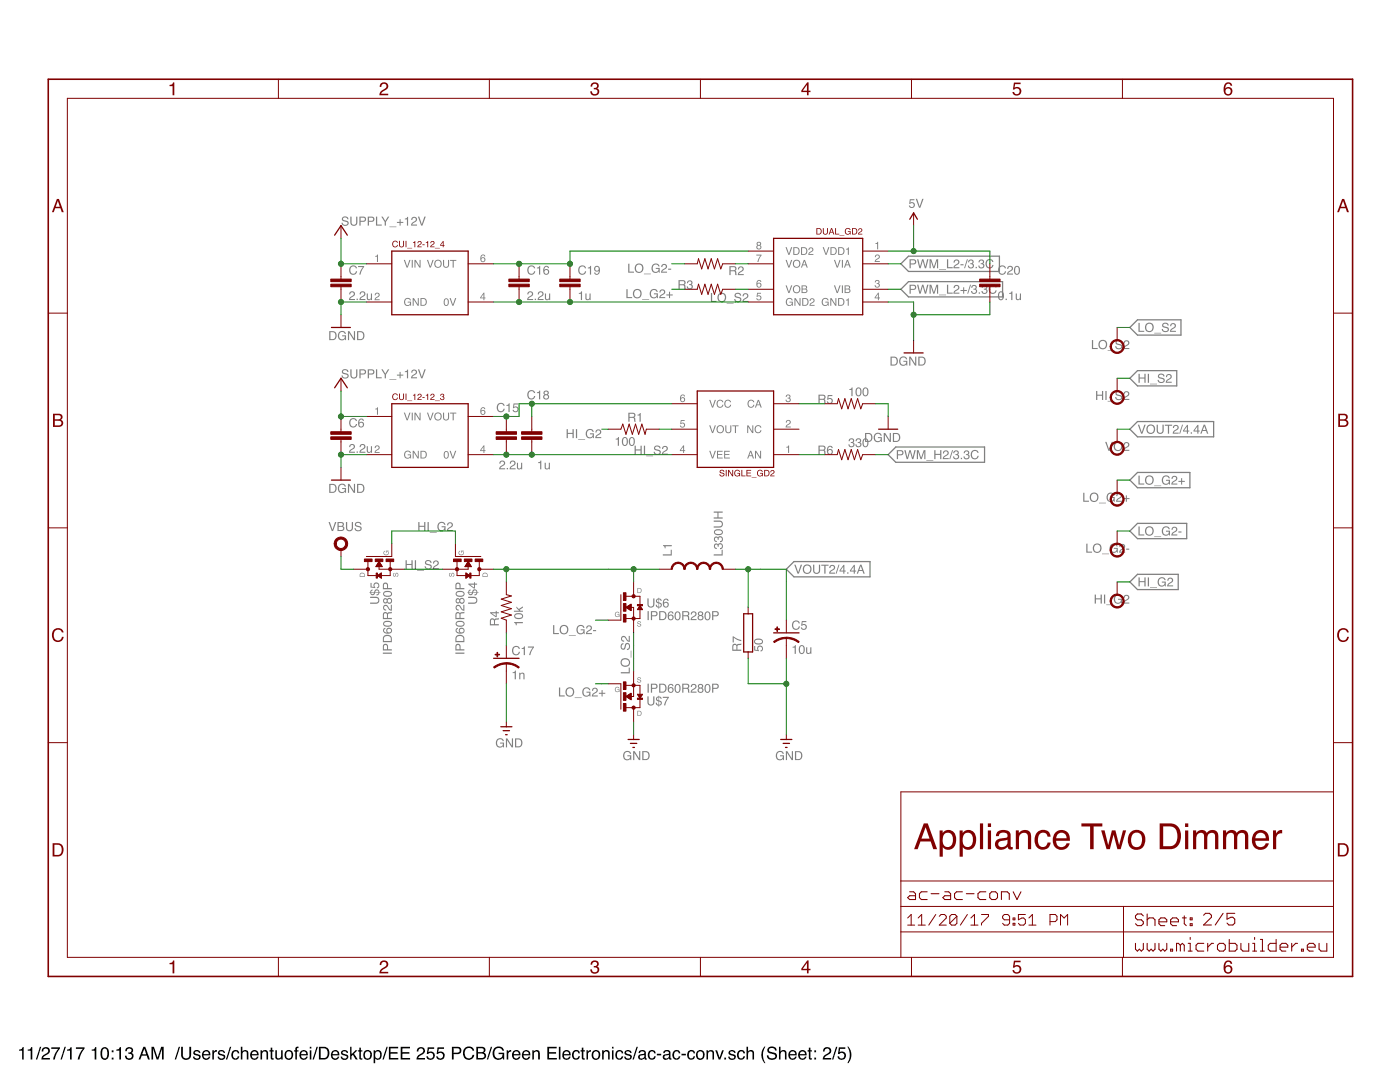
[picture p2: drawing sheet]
<svg xmlns="http://www.w3.org/2000/svg" width="279mm" height="216mm" viewBox="0 0 279 216" stroke-linecap="round" stroke-linejoin="round" font-family="sans-serif">
<path d="M3.8 209.4l.5-.1 .2-.3h.2v2.4h-.3v-1.7h-.6zM5.5 209.4l.5-.1 .2-.3h.2v2.4h-.3v-1.7h-.6zM8 208.9h.2l-.8 2.5h-.2zM8.6 209.1a.81 .81 0 0 1 1.3 .2 .81 .81 0 0 1-.6 1.2l-.5 .3-.2 .3h1.4v.3h-1.7a1.39 1.39 0 0 1 1.1-1.3 .5 .5 0 0 0 .2-.6 .5 .5 0 0 0-.7-.3 .5 .5 0 0 0-.3 .6h-.3zM10.2 209h1.8v.3l-.8 1.2-.3 .9h-.3l.2-.7 .8-1.4h-1.4zM12.9 208.9h.2l-.8 2.5h-.2zM13.4 209.4l.5-.1 .2-.3h.2v2.4h-.3v-1.7h-.6zM15.2 209h1.7v.3l-.8 1.2-.2 .9h-.4l.2-.7 .8-1.4h-1.3zM18.3 209.4l.5-.1 .2-.3h.2v2.4h-.3v-1.7h-.6zM20.4 209.1a.91 .91 0 0 1 1.1 .1 .91 .91 0 0 1 .3 1 .9 .9 0 0 1-.4 1.1 .9 .9 0 0 1-1.2-.2 1.91 1.91 0 0 1 .2-2zM20.6 209.3a1.65 1.65 0 0 0 .1 1.9h.3a1.49 1.49 0 0 0 .1-1.9zM22.3 209.6h.4v.4h-.4zM22.3 211h.4v.4h-.4zM23.2 209.4l.5-.1 .2-.3h.2v2.4h-.3v-1.7h-.6zM25.3 209.1a.72 .72 0 0 1 1-.1 .72 .72 0 0 1 .1 1l-.1 .1a.8 .8 0 0 1 .2 1.2 .8 .8 0 0 1-1.2 .1l-.3-.3-.1-.4h.4a.51 .51 0 0 0 .4 .6 .51 .51 0 0 0 .6-.5 .51 .51 0 0 0-.6-.5v-.3a.45 .45 0 0 0 .5-.3 .45 .45 0 0 0-.3-.5 .45 .45 0 0 0-.5 .2l-.1 .4h-.3zM28.8 209.3l-.4 1.1h.8zM28.6 208.9h.4l.9 2.5h-.4l-.2-.7h-1l-.3 .7h-.3zM30.2 208.9h.5l.7 2.1 .8-2.1h.5v2.5h-.4v-2.1l-.7 2.1h-.3l-.8-2.1 .1 2.1h-.4zM35.7 208.9h.2l-.8 2.5h-.2zM36.1 208.9h.4v1.5a.65 .65 0 0 0 .6 .8 .65 .65 0 0 0 .7-.8v-1.5h.3v1.4a1.01 1.01 0 0 1-1 1.2 1.01 1.01 0 0 1-1-1.2zM38.8 209.7a.74 .74 0 0 1 1.2 .4h-.3a.39 .39 0 0 0-.4-.3 .39 .39 0 0 0-.4 .3l.2 .2a.79 .79 0 0 1 .9 .7 .8 .8 0 0 1-.8 .5 .8 .8 0 0 1-.7-.7h.3a.45 .45 0 0 0 .5 .4 .45 .45 0 0 0 .4-.4l-.1-.1a.93 .93 0 0 1-1-.8zM40.5 209.8a.85 .85 0 0 1 1.1-.2 .85 .85 0 0 1 .4 1h-1.4a.53 .53 0 0 0 .4 .6 .53 .53 0 0 0 .7-.4h.3a.9 .9 0 0 1-1.3 .6 .9 .9 0 0 1-.3-1.4zM40.8 209.9l-.2 .4h1.1l-.1-.3-.3-.2zM42.4 209.6h.3v.3l.3-.3 .3-.1v.4a.5 .5 0 0 0-.6 .4v1.1h-.3zM43.7 209.7a.74 .74 0 0 1 1.2 .4h-.3a.39 .39 0 0 0-.4-.3 .39 .39 0 0 0-.4 .3l.2 .2a.79 .79 0 0 1 .9 .7 .8 .8 0 0 1-.8 .5 .8 .8 0 0 1-.7-.7h.3a.45 .45 0 0 0 .5 .4 .45 .45 0 0 0 .4-.4l-.1-.1a.93 .93 0 0 1-1-.8zM45.9 208.9h.3l-.9 2.5h-.2zM46.4 209.8a.76 .76 0 0 1 .8-.3 .76 .76 0 0 1 .6 .7h-.4a.51 .51 0 0 0-.6-.4 .51 .51 0 0 0-.3 .7 .49 .49 0 0 0 .4 .7 .49 .49 0 0 0 .5-.4h.4a.83 .83 0 0 1-1.1 .6 .83 .83 0 0 1-.5-1.2zM48.1 208.9h.3v.9a.65 .65 0 0 1 .7-.2 .65 .65 0 0 1 .5 .6v1.2h-.4v-1.2a.46 .46 0 0 0-.5-.4 .46 .46 0 0 0-.3 .6v1h-.3zM50.2 209.8a.85 .85 0 0 1 1-.2 .85 .85 0 0 1 .4 1h-1.3a.53 .53 0 0 0 .4 .6 .53 .53 0 0 0 .6-.4h.3a.9 .9 0 0 1-1.3 .6 .9 .9 0 0 1-.3-1.4zM50.4 209.9l-.1 .4h1l-.1-.3-.2-.2zM52 209.6h.3v.2a.66 .66 0 0 1 .8-.2 .66 .66 0 0 1 .4 .6v1.2h-.3v-1.2a.46 .46 0 0 0-.6-.4 .46 .46 0 0 0-.3 .6v1h-.3zM54 209h.3v.6h.3v.2h-.3v1.2l.3 .2v.2a.44 .44 0 0 1-.6-.4v-1.2h-.2v-.2h.2zM54.9 209.6h.4v1.2a.42 .42 0 0 0 .4 .4 .42 .42 0 0 0 .4-.5v-1.1h.3v1.8h-.3v-.3a.64 .64 0 0 1-.7 .3 .64 .64 0 0 1-.5-.6zM57.3 209.9a.7 .7 0 0 0-.2 .9 .7 .7 0 0 0 .9 .3 .7 .7 0 0 0 .2-.9 .7 .7 0 0 0-.9-.3zM57 209.8a.94 .94 0 0 1 1.5 .6 .94 .94 0 0 1-1.3 1l-.4-.6v-.6zM59 209l.6-.2v.3h-.3v.2v.3h.3v.2h-.3v1.6h-.3v-1.6h-.3v-.2h.3zM60 209.8a.85 .85 0 0 1 1-.2 .85 .85 0 0 1 .4 1h-1.3a.53 .53 0 0 0 .4 .6 .53 .53 0 0 0 .6-.4h.3a.9 .9 0 0 1-1.3 .6 .9 .9 0 0 1-.2-1.4zM60.2 209.9l-.1 .4h1l-.1-.3-.2-.2zM61.8 209.6h.3v1.8h-.3zM61.8 208.9h.3v.3h-.3zM63.2 208.9h.2l-.8 2.5h-.2zM64 209.2v1.9h.6a.99 .99 0 0 0 .8-1 .99 .99 0 0 0-.8-.9zM63.6 208.9h1.1a1.29 1.29 0 0 1 1 1.2 1.29 1.29 0 0 1-1 1.3h-1.1zM66.3 209.8a.85 .85 0 0 1 1-.2 .85 .85 0 0 1 .4 1h-1.3a.53 .53 0 0 0 .4 .6 .53 .53 0 0 0 .6-.4h.3a.9 .9 0 0 1-1.3 .6 .9 .9 0 0 1-.3-1.4zM66.5 209.9l-.1 .4h1l-.1-.3-.2-.2zM68.2 209.7a.74 .74 0 0 1 1.3 .4h-.3a.39 .39 0 0 0-.4-.3 .39 .39 0 0 0-.4 .3l.2 .2a.79 .79 0 0 1 .9 .7 .8 .8 0 0 1-.8 .5 .8 .8 0 0 1-.7-.7h.3a.45 .45 0 0 0 .4 .4 .45 .45 0 0 0 .5-.4l-.1-.1a.93 .93 0 0 1-1-.8zM69.9 208.9h.3v1.4l.8-.7h.4l-.7 .7 .7 1.1h-.4l-.6-.9-.2 .2v.7h-.3zM71.7 209h.3v.6h.3v.2h-.3v1.2l.3 .2v.2a.44 .44 0 0 1-.6-.4v-1.2h-.2v-.2h.2zM73 209.9a.7 .7 0 0 0-.2 .9 .7 .7 0 0 0 .9 .3 .7 .7 0 0 0 .2-.9 .7 .7 0 0 0-.9-.3zM72.7 209.8a.94 .94 0 0 1 1.6 .6 .94 .94 0 0 1-1.4 1l-.4-.6v-.6zM75 209.9a.71 .71 0 0 0-.1 .8 .71 .71 0 0 0 .7 .5 .72 .72 0 0 0 .3-.9 .72 .72 0 0 0-.7-.5zM74.6 209.6h.3v.2a.75 .75 0 0 1 .9-.2 .75 .75 0 0 1 .4 .8 .78 .78 0 0 1-.4 1 .78 .78 0 0 1-.9-.2v.9h-.3zM77.1 208.9h.3l-.8 2.5h-.3zM77.6 208.9h1.9v.3h-1.6v.8h1.4v.3h-1.4v.8h1.6v.3h-1.9zM80 208.9h1.8v.3h-1.5v.8h1.4v.3h-1.4v.8h1.5v.3h-1.8zM83.5 209.1a.81 .81 0 0 1 1.2 .2 .81 .81 0 0 1-.5 1.2l-.5 .3-.2 .3h1.3v.3h-1.7a1.39 1.39 0 0 1 1.1-1.3 .5 .5 0 0 0 .2-.6 .5 .5 0 0 0-.6-.3 .5 .5 0 0 0-.3 .6h-.3zM85.4 209h1.2v.3h-1l-.1 .7a.85 .85 0 0 1 1.2 .4 .85 .85 0 0 1-.6 1.1 .85 .85 0 0 1-1-.7h.3a.55 .55 0 0 0 .8 .3 .55 .55 0 0 0 .1-.9 .55 .55 0 0 0-.9 .1h-.2zM87.3 209h1.3v.3h-1l-.1 .7a.85 .85 0 0 1 1.2 .4 .85 .85 0 0 1-.6 1.1 .85 .85 0 0 1-1-.7h.3a.55 .55 0 0 0 .8 .3 .55 .55 0 0 0 .1-.9 .55 .55 0 0 0-.9 .1h-.3zM90.2 208.9h1.1a.73 .73 0 0 1 .8 .7 .73 .73 0 0 1-.8 .7h-.8v1.1h-.3zM90.5 209.2v.9h.7a.45 .45 0 0 0 .5-.5 .45 .45 0 0 0-.5-.4zM92.7 209.2a1.1 1.1 0 0 1 1.1-.4 1.1 1.1 0 0 1 .8 .8h-.3a.82 .82 0 0 0-1-.4 .82 .82 0 0 0-.6 1 .8 .8 0 0 0 .7 1 .8 .8 0 0 0 .9-.7h.3a1.17 1.17 0 0 1-1.4 .9 1.17 1.17 0 0 1-.8-1.5zM95.4 209.2v.7a1.1 1.1 0 0 0 1.1-.1 .41 .41 0 0 0 0-.5 .41 .41 0 0 0-.5-.1zM95.4 210.2v.9h.7a.46 .46 0 0 0 .6-.5 .46 .46 0 0 0-.6-.4zM95.1 208.9h1a.63 .63 0 0 1 .8 .4 .63 .63 0 0 1-.4 .7 .72 .72 0 0 1 .5 .9 .72 .72 0 0 1-.9 .5h-1zM98 208.9h.2l-.8 2.5h-.2zM98.7 209.2a1.13 1.13 0 0 1 1.9 .4h-.4a.83 .83 0 0 0-1-.4 .83 .83 0 0 0-.5 1 .83 .83 0 0 0 .7 1 .83 .83 0 0 0 .9-.9h-.8v-.2h1.1v1.3h-.2l-.1-.3a1.22 1.22 0 0 1-1.6 .1 1.22 1.22 0 0 1-.3-1.6zM101.1 209.6h.3v.3l.3-.3 .3-.1v.4a.5 .5 0 0 0-.6 .4v1.1h-.3zM102.4 209.8a.85 .85 0 0 1 1.1-.2 .85 .85 0 0 1 .4 1h-1.4a.53 .53 0 0 0 .4 .6 .53 .53 0 0 0 .6-.4h.3a.9 .9 0 0 1-1.2 .6 .9 .9 0 0 1-.3-1.4zM102.7 209.9l-.2 .4h1.1l-.1-.3-.3-.2zM104.4 209.8a.85 .85 0 0 1 1-.2 .85 .85 0 0 1 .4 1h-1.3a.53 .53 0 0 0 .4 .6 .53 .53 0 0 0 .6-.4h.3a.9 .9 0 0 1-1.3 .6 .9 .9 0 0 1-.2-1.4zM104.6 209.9l-.1 .4h1l-.1-.3-.2-.2zM106.2 209.6h.3v.2a.66 .66 0 0 1 .8-.2 .66 .66 0 0 1 .4 .6v1.2h-.3v-1.2a.46 .46 0 0 0-.5-.4 .46 .46 0 0 0-.4 .6v1h-.3zM109.2 208.9h1.9v.3h-1.5v.8h1.4v.3h-1.4v.8h1.5v.3h-1.9zM111.5 208.9h.3v2.5h-.3zM112.4 209.8a.85 .85 0 0 1 1.1-.2 .85 .85 0 0 1 .4 1h-1.4a.53 .53 0 0 0 .4 .6 .53 .53 0 0 0 .7-.4h.3a.9 .9 0 0 1-1.3 .6 .9 .9 0 0 1-.3-1.4zM112.7 209.9l-.2 .4h1.1l-.1-.3-.3-.2zM114.4 209.8a.76 .76 0 0 1 .8-.3 .76 .76 0 0 1 .5 .7h-.3a.51 .51 0 0 0-.6-.4 .51 .51 0 0 0-.3 .7 .49 .49 0 0 0 .3 .7 .49 .49 0 0 0 .6-.4h.3a.83 .83 0 0 1-1.1 .6 .83 .83 0 0 1-.4-1.2zM116.1 209h.3v.6h.3v.2h-.3v1.2l.3 .2v.2a.44 .44 0 0 1-.6-.4v-1.2h-.2v-.2h.2zM117 209.6h.3v.3l.4-.3 .2-.1v.4a.5 .5 0 0 0-.6 .4v1.1h-.3zM118.6 209.9a.7 .7 0 0 0-.2 .9 .7 .7 0 0 0 .9 .3 .7 .7 0 0 0 .2-.9 .7 .7 0 0 0-.9-.3zM118.3 209.8a.94 .94 0 0 1 1.5 .6 .94 .94 0 0 1-1.3 1l-.4-.6v-.6zM120.2 209.6h.3v.2a.66 .66 0 0 1 .7-.2 .66 .66 0 0 1 .5 .6v1.2h-.3v-1.2a.46 .46 0 0 0-.6-.4 .46 .46 0 0 0-.3 .6v1h-.3zM122.1 209.6h.4v1.8h-.4zM122.1 208.9h.4v.3h-.4zM123 209.8a.76 .76 0 0 1 .8-.3 .76 .76 0 0 1 .6 .7h-.3a.51 .51 0 0 0-.7-.4 .51 .51 0 0 0-.3 .7 .49 .49 0 0 0 .4 .7 .49 .49 0 0 0 .6-.4h.3a.83 .83 0 0 1-1.1 .6 .83 .83 0 0 1-.5-1.2zM124.8 209.7a.74 .74 0 0 1 1.2 .4h-.3a.39 .39 0 0 0-.4-.3 .39 .39 0 0 0-.3 .3l.1 .2a.79 .79 0 0 1 1 .7 .8 .8 0 0 1-.8 .5 .8 .8 0 0 1-.7-.7h.3a.45 .45 0 0 0 .4 .4 .45 .45 0 0 0 .5-.4l-.1-.1a.93 .93 0 0 1-1.1-.8zM127 208.9h.3l-.8 2.5h-.3zM127.7 210.8a.44 .44 0 0 0 .6 .4 .44 .44 0 0 0 .2-.7zM127.5 209.8a.8 .8 0 0 1 1.4 .2v1.1l.2 .1v.2h-.4l-.1-.2a.63 .63 0 0 1-.9 .3 .63 .63 0 0 1-.2-1l1.1-.3a.42 .42 0 0 0-.4-.4 .42 .42 0 0 0-.5 .3h-.3zM129.5 209.8a.76 .76 0 0 1 .8-.3 .76 .76 0 0 1 .6 .7h-.3a.51 .51 0 0 0-.7-.4 .51 .51 0 0 0-.3 .7 .49 .49 0 0 0 .4 .7 .49 .49 0 0 0 .6-.4h.3a.83 .83 0 0 1-1.1 .6 .83 .83 0 0 1-.5-1.2zM131.1 210.3h.9v.3h-.9zM132.6 210.8a.44 .44 0 0 0 .6 .4 .44 .44 0 0 0 .2-.7zM132.5 209.8a.8 .8 0 0 1 1.3 .2v1.1l.2 .1v.2h-.3l-.2-.2a.63 .63 0 0 1-.9 .3 .63 .63 0 0 1-.2-1l1.1-.3a.42 .42 0 0 0-.4-.4 .42 .42 0 0 0-.5 .3h-.2zM134.4 209.8a.76 .76 0 0 1 .8-.3 .76 .76 0 0 1 .6 .7h-.3a.51 .51 0 0 0-.7-.4 .51 .51 0 0 0-.3 .7 .49 .49 0 0 0 .4 .7 .49 .49 0 0 0 .6-.4h.3a.83 .83 0 0 1-1.1 .6 .83 .83 0 0 1-.5-1.2zM136 210.3h.9v.3h-.9zM137.4 209.8a.76 .76 0 0 1 .8-.3 .76 .76 0 0 1 .5 .7h-.3a.51 .51 0 0 0-.7-.4 .51 .51 0 0 0-.2 .7 .49 .49 0 0 0 .3 .7 .49 .49 0 0 0 .6-.4h.3a.83 .83 0 0 1-1.1 .6 .83 .83 0 0 1-.4-1.2zM139.5 209.9a.7 .7 0 0 0-.3 .9 .7 .7 0 0 0 .9 .3 .7 .7 0 0 0 .2-.9 .7 .7 0 0 0-.8-.3zM139.1 209.8a.94 .94 0 0 1 1.6 .6 .94 .94 0 0 1-1.4 1l-.4-.6v-.6zM141 209.6h.3v.2a.66 .66 0 0 1 .7-.2 .66 .66 0 0 1 .5 .6v1.2h-.3v-1.2a.46 .46 0 0 0-.6-.4 .46 .46 0 0 0-.3 .6v1h-.3zM142.7 209.6h.4l.5 1.5 .5-1.5h.4l-.7 1.8h-.4zM144.5 211h.4v.4h-.4zM145.6 209.7a.74 .74 0 0 1 1.2 .4h-.3a.39 .39 0 0 0-.4-.3 .39 .39 0 0 0-.4 .3l.2 .2a.79 .79 0 0 1 .9 .7 .8 .8 0 0 1-.8 .5 .8 .8 0 0 1-.7-.7h.3a.45 .45 0 0 0 .5 .4 .45 .45 0 0 0 .4-.4l-.1-.1a.93 .93 0 0 1-1-.8zM147.3 209.8a.76 .76 0 0 1 .8-.3 .76 .76 0 0 1 .6 .7h-.3a.51 .51 0 0 0-.7-.4 .51 .51 0 0 0-.3 .7 .49 .49 0 0 0 .4 .7 .49 .49 0 0 0 .6-.4h.3a.83 .83 0 0 1-1.1 .6 .83 .83 0 0 1-.5-1.2zM149 208.9h.3v.9a.65 .65 0 0 1 .7-.2 .65 .65 0 0 1 .5 .6v1.2h-.3v-1.2a.46 .46 0 0 0-.6-.4 .46 .46 0 0 0-.3 .6v1h-.3zM152.5 208.8h.2a3.1 3.1 0 0 0 .1 3.3h-.3a2.6 2.6 0 0 1 0-3.3zM153.4 209a1 1 0 0 1 1.6 .6h-.3a.59 .59 0 0 0-.7-.5 .59 .59 0 0 0-.5 .6l.1 .1a2.08 2.08 0 0 1 1.4 .7 1.02 1.02 0 0 1-.7 1 1.02 1.02 0 0 1-1.1-.4l-.2-.5h.4a.71 .71 0 0 0 .6 .6 .71 .71 0 0 0 .7-.4l-.1-.3a2.06 2.06 0 0 1-1.4-.7v-.4zM155.5 208.9h.3v.9a.65 .65 0 0 1 .7-.2 .65 .65 0 0 1 .5 .6v1.2h-.4v-1.2a.46 .46 0 0 0-.5-.4 .46 .46 0 0 0-.3 .6v1h-.3zM157.6 209.8a.85 .85 0 0 1 1-.2 .85 .85 0 0 1 .4 1h-1.3a.53 .53 0 0 0 .4 .6 .53 .53 0 0 0 .6-.4h.3a.9 .9 0 0 1-1.3 .6 .9 .9 0 0 1-.3-1.4zM157.8 209.9l-.1 .4h1l-.1-.3-.2-.2zM159.5 209.8a.85 .85 0 0 1 1.1-.2 .85 .85 0 0 1 .4 1h-1.4a.53 .53 0 0 0 .4 .6 .53 .53 0 0 0 .6-.4h.4a.9 .9 0 0 1-1.3 .6 .9 .9 0 0 1-.3-1.4zM159.8 209.9l-.2 .4h1.1l-.1-.3-.3-.2zM161.4 209h.3v.6h.3v.2h-.3v1.2l.3 .2v.2a.44 .44 0 0 1-.6-.4v-1.2h-.2v-.2h.2zM162.5 209.6h.4v.4h-.4zM162.5 211h.4v.4h-.4zM164.5 209.1a.81 .81 0 0 1 1.3 .2 .81 .81 0 0 1-.5 1.2l-.5 .3-.3 .3h1.4v.3h-1.7a1.39 1.39 0 0 1 1.1-1.3 .5 .5 0 0 0 .2-.6 .5 .5 0 0 0-.6-.3 .5 .5 0 0 0-.3 .6h-.4zM166.8 208.9h.3l-.8 2.5h-.3zM167.4 209h1.3v.3h-1l-.2 .7a.85 .85 0 0 1 1.3 .4 .85 .85 0 0 1-.6 1.1 .85 .85 0 0 1-1.1-.7h.4a.55 .55 0 0 0 .8 .3 .55 .55 0 0 0 .1-.9 .55 .55 0 0 0-.9 .1h-.3zM169.1 208.8h.2l.3 .6a2.54 2.54 0 0 1-.3 2.7h-.2a3.1 3.1 0 0 0 0-3.3z" fill="#000"/>
<g fill="#808080">
<path d="M89.7 114.4l.2-.1v.1a.24 .24 0 0 0-.2 .3 .24 .24 0 0 0 .3 .2 .36 .36 0 0 1 .2-.5 .36 .36 0 0 1 .5 .3l-.1 .3-.3 .1v-.1a.27 .27 0 0 0 .3-.3 .27 .27 0 0 0-.3-.3v.1a.37 .37 0 0 1-.2 .5 .37 .37 0 0 1-.5-.1z"/>
<path d="M91.7 110l.1-.1v.1a.33 .33 0 0 0-.2 .4 .33 .33 0 0 0 .4 .3 .33 .33 0 0 0 .5-.3 .33 .33 0 0 0-.4-.4v.3h-.1v-.4h.5l-.1 .1a.51 .51 0 0 1 0 .7 .51 .51 0 0 1-.7 0 .51 .51 0 0 1 0-.7z"/>
<path d="M78.5 114.4l.2-.1v.1a.24 .24 0 0 0-.2 .3 .24 .24 0 0 0 .3 .2 .36 .36 0 0 1 .3-.5 .36 .36 0 0 1 .4 .3l-.1 .3-.3 .1v-.1a.27 .27 0 0 0 .3-.3 .27 .27 0 0 0-.3-.3v.1a.37 .37 0 0 1-.2 .5 .37 .37 0 0 1-.5-.1z"/>
<path d="M76.7 110l.2-.1v.1a.33 .33 0 0 0-.2 .4 .33 .33 0 0 0 .4 .3 .33 .33 0 0 0 .4-.3 .33 .33 0 0 0-.4-.4v.3h-.1v-.4h.6l-.2 .1a.51 .51 0 0 1 0 .7 .51 .51 0 0 1-.7 0 .51 .51 0 0 1 0-.7z"/>
<path d="M127.3 124.1l.4-.1 .2 .1v.2h-.1a.24 .24 0 0 0-.2-.2 .24 .24 0 0 0-.3 .2l.1 .1a.36 .36 0 0 1 .5 .2 .36 .36 0 0 1-.3 .4l-.3-.1-.1-.2h.1a.27 .27 0 0 0 .3 .2 .27 .27 0 0 0 .2-.2v-.1a.42 .42 0 0 1-.4-.1 .42 .42 0 0 1-.1-.4z"/>
<path d="M122.8 122.2l.5-.1 .3 .1v.2h-.1a.33 .33 0 0 0-.4-.2 .33 .33 0 0 0-.2 .4 .33 .33 0 0 0 .2 .4 .33 .33 0 0 0 .4-.3h-.3v-.1h.4v.5l-.1-.1a.51 .51 0 0 1-.7-.1 .51 .51 0 0 1 0-.7z"/>
<path d="M127.3 135.2h.4l.2 .1v.2h-.1a.24 .24 0 0 0-.2-.2 .24 .24 0 0 0-.3 .2h.1a.36 .36 0 0 1 .5 .3 .36 .36 0 0 1-.3 .4l-.3-.1-.1-.2h.1a.27 .27 0 0 0 .3 .2 .27 .27 0 0 0 .2-.3 .42 .42 0 0 1-.4-.1 .42 .42 0 0 1-.1-.5z"/>
<path d="M122.8 137.2l.5-.1 .3 .1v.2h-.1a.33 .33 0 0 0-.4-.2 .33 .33 0 0 0-.2 .4 .33 .33 0 0 0 .2 .4 .33 .33 0 0 0 .4-.3h-.3v-.2h.4v.6l-.1-.1a.51 .51 0 0 1-.7-.1 .51 .51 0 0 1 0-.7z"/>
<path d="M156.9 89.2l.6-.3v1.5h-.2v-1.1h-.4z"/>
<path d="M157 83.9a.52 .52 0 0 1 .8 .2 .52 .52 0 0 1-.5 .7l-.3 .3h.8v.2h-1l.2-.5a.59 .59 0 0 0 .5-.8h-.3l-.2 .3h-.2z"/>
<path d="M157 78.8a.43 .43 0 0 1 .6 0 .43 .43 0 0 1 0 .6 .5 .5 0 0 1-.1 .9 .5 .5 0 0 1-.7-.5h.2a.3 .3 0 0 0 .4 .3 .3 .3 0 0 0 0-.6h-.2v-.1a.25 .25 0 0 0 .4-.2 .25 .25 0 0 0-.3-.3l-.3 .1v.2h-.2z"/>
<path d="M135.9 83.8h.7v.2h-.6l-.1 .4a.52 .52 0 0 1 .8 .3 .52 .52 0 0 1-.4 .7 .52 .52 0 0 1-.6-.5h.2a.33 .33 0 0 0 .5 .2 .33 .33 0 0 0 0-.5 .33 .33 0 0 0-.5 0h-.2z"/>
<path d="M74.9 81.5l.5-.2v1.5h-.2v-1.1h-.3z"/>
<path d="M75 89a.52 .52 0 0 1 .8 .2 .52 .52 0 0 1-.6 .7l-.2 .3h.8v.2h-1.1l.2-.5a.59 .59 0 0 0 .6-.8h-.4l-.1 .3h-.2z"/>
<path d="M74.9 51.1l.5-.3v1.5h-.2v-1.1h-.3z"/>
<path d="M75 58.5a.52 .52 0 0 1 .8 .2 .52 .52 0 0 1-.6 .7l-.2 .3h.8v.2h-1.1l.2-.5a.59 .59 0 0 0 .6-.8h-.4l-.1 .3h-.2z"/>
<path d="M174.7 48.5l.6-.2v1.4h-.2v-1h-.4z"/>
<path d="M174.8 50.9a.52 .52 0 0 1 .8 .2 .52 .52 0 0 1-.5 .7l-.3 .3h.8v.2h-1l.1-.5a.59 .59 0 0 0 .6-.8h-.4l-.1 .3h-.2z"/>
<path d="M174.8 56a.43 .43 0 0 1 .6-.1 .43 .43 0 0 1-.1 .7 .5 .5 0 0 1-.1 .8 .5 .5 0 0 1-.7-.5h.2a.3 .3 0 0 0 .5 .3 .3 .3 0 0 0 0-.5h-.2v-.2a.25 .25 0 0 0 .3-.2 .25 .25 0 0 0-.2-.3l-.3 .2v.2h-.2z"/>
<path d="M150.9 50.8h1.1l-.6 1.5h-.2v-.3l.6-1h-.9z"/>
<path d="M151.1 58.4h.8v.2h-.7v.4a.52 .52 0 0 1 .7 .3 .52 .52 0 0 1-.3 .7 .52 .52 0 0 1-.7-.5h.2a.33 .33 0 0 0 .5 .2 .33 .33 0 0 0 .1-.5 .33 .33 0 0 0-.6 0h-.1z"/>
<path d="M90.9 130.2h1.8v.3h-1.8zM91 128.6l.4-.1 .4 .1 .1 1h.8v.2h-1.8zM91.2 128.7l-.1 .9h.6l-.1-.8zM91.3 127l-.2 .3v.6h1.4v-.4a.72 .72 0 0 0-1.2-.5zM91.1 126.8a.97 .97 0 0 1 1.6 .6v.7h-1.8v-.9zM91.1 125.4l.3-.1v.2a.36 .36 0 0 0-.3 .4 .36 .36 0 0 0 .5 .3h.2a.58 .58 0 0 1 .2-.9 .58 .58 0 0 1 .8 .4 .58 .58 0 0 1-.6 .7 .84 .84 0 0 1-1.2-.9zM91.8 125.8a.37 .37 0 0 0 .7 0 .37 .37 0 0 0-.7 0zM91.1 124.1a1.06 1.06 0 0 1 1.6 .4 .97 .97 0 0 1-.9 .6 .97 .97 0 0 1-.9-.6zM91.2 124.3a.48 .48 0 0 0 .1 .5 .48 .48 0 0 0 .5 0h.3a.36 .36 0 0 0 .4-.4 .36 .36 0 0 0-.4-.3zM91.2 122.4l-.1 .9h.6l-.1-.8zM91 122.2l.5-.1 .3 .3 .2-.2 .7-.1v.3h-.7l-.1 .3v.6h.8v.2h-1.8v-1zM91.1 120.8a.8 .8 0 0 1 1.1 .7l.3 .1v-.9h.2v1.2a1.47 1.47 0 0 1-1.1-1 .35 .35 0 0 0-.5 .4 .35 .35 0 0 0 .4 .3v.2a.6 .6 0 0 1-.5-.3 .6 .6 0 0 1 .1-.7zM91.1 119.9a.3 .3 0 0 0 .6 0 .3 .3 0 0 0-.6 0zM91.8 119.9a.4 .4 0 0 0 .8 0 .4 .4 0 0 0-.8 0zM91.1 119.5l.3-.2 .3 .3a.54 .54 0 0 1 .8-.1 .54 .54 0 0 1 0 .8 .54 .54 0 0 1-.8-.1 .5 .5 0 0 1-.7 .1 .5 .5 0 0 1 .1-.8zM91.1 118.1a1.06 1.06 0 0 1 1.6 .4 .97 .97 0 0 1-.9 .6 .97 .97 0 0 1-.9-.6zM91.2 118.3a.48 .48 0 0 0 .1 .5 .48 .48 0 0 0 .5 .1h.3a.36 .36 0 0 0 .4-.4 .36 .36 0 0 0-.4-.4zM91 116.4l.4-.2 .4 .2 .1 .9h.8v.3h-1.8zM91.2 116.5l-.1 .8h.6l-.1-.7z"/>
<path d="M76.4 130.2h1.8v.3h-1.8zM76.5 128.6l.4-.1 .4 .1 .1 1h.8v.2h-1.8zM76.8 128.7l-.2 .9h.6v-.8zM76.8 127l-.2 .3v.6h1.4v-.4a.72 .72 0 0 0-1.2-.5zM76.7 126.8a.97 .97 0 0 1 1.5 .6v.7h-1.8v-.9zM76.6 125.4l.3-.1v.2a.36 .36 0 0 0-.3 .4 .36 .36 0 0 0 .5 .3h.2a.58 .58 0 0 1 .2-.9 .58 .58 0 0 1 .8 .4 .58 .58 0 0 1-.6 .7 .84 .84 0 0 1-1.2-.9zM77.3 125.8a.37 .37 0 0 0 .7 0 .37 .37 0 0 0-.7 0zM76.6 124.1a1.06 1.06 0 0 1 1.6 .4 .97 .97 0 0 1-.9 .6 .97 .97 0 0 1-.8-.6zM76.7 124.3a.48 .48 0 0 0 .2 .5 .48 .48 0 0 0 .5 0h.2a.36 .36 0 0 0 .4-.4 .36 .36 0 0 0-.4-.3zM76.8 122.4l-.2 .9h.6v-.8zM76.6 122.2l.4-.1 .3 .3 .2-.2 .7-.1v.3h-.6l-.2 .3v.6h.8v.2h-1.8v-1zM76.6 120.8a.8 .8 0 0 1 1.2 .7l.2 .1v-.9h.2v1.2a1.47 1.47 0 0 1-1.1-1 .35 .35 0 0 0-.5 .4 .35 .35 0 0 0 .5 .3v.2a.6 .6 0 0 1-.6-.3 .6 .6 0 0 1 .1-.7zM76.6 119.9a.3 .3 0 0 0 .6 0 .3 .3 0 0 0-.6 0zM77.4 119.9a.36 .36 0 0 0 .7 0 .36 .36 0 0 0-.7 0zM76.6 119.5l.3-.2 .4 .3a.54 .54 0 0 1 .8-.1 .54 .54 0 0 1 0 .8 .54 .54 0 0 1-.8-.1 .5 .5 0 0 1-.8 .1 .5 .5 0 0 1 .1-.8zM76.6 118.1a1.06 1.06 0 0 1 1.6 .4 .97 .97 0 0 1-.9 .6 .97 .97 0 0 1-.8-.6zM76.7 118.3a.48 .48 0 0 0 .2 .5 .48 .48 0 0 0 .5 .1h.2a.36 .36 0 0 0 .4-.4 .36 .36 0 0 0-.4-.4zM76.5 116.4l.4-.2 .4 .2 .1 .9h.8v.3h-1.8zM76.8 116.5l-.2 .8h.6v-.7z"/>
<path d="M129.2 121.9h.3v1.8h-.3zM129.9 121.9h.8a.52 .52 0 0 1 .5 .6 .52 .52 0 0 1-.5 .5h-.6v.7h-.2zM130.1 122.2v.6h.5a.31 .31 0 0 0 .4-.3 .31 .31 0 0 0-.4-.3zM131.8 122.2v1.3h.4a.7 .7 0 0 0 .6-.7 .7 .7 0 0 0-.6-.6zM131.6 121.9h.7a.91 .91 0 0 1 .7 .9 .91 .91 0 0 1-.7 .9h-.7zM133.5 122.2l.6-.2 .3 .3v.1h-.2a.36 .36 0 0 0-.5-.2 .36 .36 0 0 0-.2 .4v.2a.58 .58 0 0 1 .9 .2 .58 .58 0 0 1-.4 .9 .58 .58 0 0 1-.7-.7v-.6zM133.5 123.2a.4 .4 0 0 0 .8 0 .4 .4 0 0 0-.8 0zM134.8 122.2a.63 .63 0 0 1 .8-.1 .63 .63 0 0 1 .2 .8 .65 .65 0 0 1-.5 .9 .65 .65 0 0 1-.7-.9zM135.1 122.2a.96 .96 0 0 0 .1 1.4 .85 .85 0 0 0 0-1.4zM136.4 122.2v.6h.6a.31 .31 0 0 0 .3-.3 .31 .31 0 0 0-.3-.3zM136.2 121.9h.8a.49 .49 0 0 1 .5 .4 .49 .49 0 0 1-.2 .6l.2 .2 .1 .6h-.3v-.6l-.4-.1h-.5v.7h-.2zM138.1 122.1a.6 .6 0 0 1 .9 .3 .6 .6 0 0 1-.6 .8l-.3 .3h.9v.2h-1.2a1.47 1.47 0 0 1 1-1.1 .35 .35 0 0 0-.4-.4 .35 .35 0 0 0-.3 .4h-.2zM139.5 122.5a.3 .3 0 0 0 .6 0 .3 .3 0 0 0-.6 0zM139.4 123.3a.4 .4 0 0 0 .8 0 .4 .4 0 0 0-.8 0zM139.4 122.1a.5 .5 0 0 1 .7 0 .5 .5 0 0 1 0 .7 .54 .54 0 0 1 .1 .8 .54 .54 0 0 1-.8 0 .54 .54 0 0 1 .1-.8l-.2-.3zM140.8 122.2a.63 .63 0 0 1 .8-.1 .63 .63 0 0 1 .2 .8 .65 .65 0 0 1-.6 .9 .65 .65 0 0 1-.6-.9zM141 122.2a.96 .96 0 0 0 .2 1.4 .85 .85 0 0 0 0-1.4zM142.1 121.9h.8a.52 .52 0 0 1 .6 .6 .52 .52 0 0 1-.6 .5h-.5v.7h-.3zM142.4 122.2v.6h.4a.31 .31 0 0 0 .4-.3 .31 .31 0 0 0-.4-.3z"/>
<path d="M129.2 136.4h.3v1.8h-.3zM129.9 136.4h.8a.52 .52 0 0 1 .5 .5 .52 .52 0 0 1-.5 .6h-.6v.7h-.2zM130.1 136.6v.6h.5a.31 .31 0 0 0 .4-.3 .31 .31 0 0 0-.4-.3zM131.8 136.6v1.4h.4a.7 .7 0 0 0 .6-.7 .7 .7 0 0 0-.6-.7zM131.6 136.4h.7a.91 .91 0 0 1 .7 .9 .91 .91 0 0 1-.7 .9h-.7zM133.5 136.7l.6-.2 .3 .3v.1h-.2a.36 .36 0 0 0-.5-.2 .36 .36 0 0 0-.2 .4v.2a.58 .58 0 0 1 .9 .2 .58 .58 0 0 1-.4 .8 .58 .58 0 0 1-.7-.6v-.6zM133.5 137.7a.4 .4 0 0 0 .8 0 .4 .4 0 0 0-.8 0zM134.8 136.6a.63 .63 0 0 1 .8 0 .63 .63 0 0 1 .2 .7 .65 .65 0 0 1-.5 1 .65 .65 0 0 1-.7-.9zM135.1 136.7a.96 .96 0 0 0 .1 1.4 .85 .85 0 0 0 0-1.4zM136.4 136.6v.6h.6a.31 .31 0 0 0 .3-.2 .31 .31 0 0 0-.3-.4zM136.2 136.4h.8a.49 .49 0 0 1 .5 .3 .49 .49 0 0 1-.2 .6l.2 .2 .1 .7h-.3v-.6l-.4-.2h-.5v.8h-.2zM138.1 136.6a.6 .6 0 0 1 .9 .3 .6 .6 0 0 1-.6 .7l-.3 .4h.9v.2h-1.2a1.47 1.47 0 0 1 1-1.1 .35 .35 0 0 0-.4-.5 .35 .35 0 0 0-.3 .5h-.2zM139.5 136.9a.3 .3 0 0 0 .6 0 .3 .3 0 0 0-.6 0zM139.4 137.7a.4 .4 0 0 0 .8 0 .4 .4 0 0 0-.8 0zM139.4 136.6a.5 .5 0 0 1 .7-.1 .5 .5 0 0 1 0 .8 .54 .54 0 0 1 .1 .8 .54 .54 0 0 1-.8 0 .54 .54 0 0 1 .1-.8l-.2-.4zM140.8 136.6a.63 .63 0 0 1 .8 0 .63 .63 0 0 1 .2 .7 .65 .65 0 0 1-.6 1 .65 .65 0 0 1-.6-.9zM141 136.7a.96 .96 0 0 0 .2 1.4 .85 .85 0 0 0 0-1.4zM142.1 136.4h.8a.52 .52 0 0 1 .6 .5 .52 .52 0 0 1-.6 .6h-.5v.7h-.3zM142.4 136.6v.6h.4a.31 .31 0 0 0 .4-.3 .31 .31 0 0 0-.4-.3z"/>
<path d="M142.4 110.6h1.6v-.9h.2v1.2h-1.8zM142.6 108.6l.3-.2 .4 .3a.58 .58 0 0 1 1 .1 .58 .58 0 0 1-.6 .8v-.2a.35 .35 0 0 0 .4-.5 .35 .35 0 0 0-.7-.1v.3h-.2a.29 .29 0 0 0-.2-.4 .29 .29 0 0 0-.3 .3l.1 .3h.3v.2a.58 .58 0 0 1-.6-.3 .58 .58 0 0 1 .1-.6zM142.6 107.2l.3-.2 .4 .3a.58 .58 0 0 1 1 .1 .58 .58 0 0 1-.6 .8v-.2a.35 .35 0 0 0 .4-.5 .35 .35 0 0 0-.7 0v.2h-.2a.29 .29 0 0 0-.2-.4 .29 .29 0 0 0-.3 .3l.1 .3h.3v.3a.58 .58 0 0 1-.6-.4 .58 .58 0 0 1 .1-.6zM142.6 105.8a1.06 1.06 0 0 1 1.7 .4 .97 .97 0 0 1-.9 .6 .97 .97 0 0 1-.9-.6zM142.7 106a.48 .48 0 0 0 .2 .5 .48 .48 0 0 0 .5 .1l.2-.1a.36 .36 0 0 0 .5-.3 .36 .36 0 0 0-.5-.4zM142.4 103.9h1a.72 .72 0 0 1 .9 .7 .72 .72 0 0 1-.9 .7h-1v-.3h1.1a.46 .46 0 0 0 .6-.4 .46 .46 0 0 0-.6-.5h-1.1zM142.4 102.1h1.8v.2h-.8v.9h.8v.3h-1.8v-.3h.8v-.9h-.8z"/>
<path d="M155.1 150.1a.8 .8 0 0 1 1.3 .3h-.2a.62 .62 0 0 0-.9-.3 .62 .62 0 0 0-.2 .9 .57 .57 0 0 0 .6 .5 .57 .57 0 0 0 .5-.6h-.5v-.2h.8v1h-.2l-.1-.3a.88 .88 0 0 1-1.2 .1 .88 .88 0 0 1-.1-1.2zM156.8 149.9h.3l.9 1.4v-1.4h.3v1.8h-.3l-.9-1.5v1.5h-.3zM158.9 150.1v1.4h.4a.7 .7 0 0 0 .6-.7 .7 .7 0 0 0-.6-.7zM158.7 149.9h.7a.91 .91 0 0 1 .7 .9 .91 .91 0 0 1-.7 .9h-.7z"/>
<path d="M124.6 150.1a.8 .8 0 0 1 1.4 .3h-.3a.62 .62 0 0 0-.8-.3 .62 .62 0 0 0-.3 .9 .57 .57 0 0 0 .6 .5 .57 .57 0 0 0 .6-.6h-.6v-.2h.8v1h-.2v-.3a.88 .88 0 0 1-1.2 .1 .88 .88 0 0 1-.1-1.2zM126.4 149.9h.2l1 1.4v-1.4h.2v1.8h-.3l-.9-1.5v1.5h-.2zM128.4 150.1v1.4h.5a.7 .7 0 0 0 .5-.7 .7 .7 0 0 0-.6-.7zM128.2 149.9h.7a.91 .91 0 0 1 .8 .9 .91 .91 0 0 1-.8 .9h-.7z"/>
<path d="M172.9 86.6v1.4h.4a.7 .7 0 0 0 .6-.7 .7 .7 0 0 0-.6-.7zM172.6 86.4h.8a.91 .91 0 0 1 .7 .9 .91 .91 0 0 1-.7 .9h-.8zM174.6 86.6a.8 .8 0 0 1 1.4 .3h-.3a.62 .62 0 0 0-.8-.3 .62 .62 0 0 0-.3 .9 .57 .57 0 0 0 .6 .5 .57 .57 0 0 0 .6-.6h-.6v-.2h.8v1h-.2v-.2a.88 .88 0 0 1-1.2 0 .88 .88 0 0 1-.1-1.2zM176.4 86.4h.3l.9 1.4v-1.4h.2v1.8h-.3l-.9-1.5v1.5h-.2zM178.4 86.6v1.4h.5a.7 .7 0 0 0 .5-.7 .7 .7 0 0 0-.5-.7zM178.2 86.4h.7a.91 .91 0 0 1 .8 .9 .91 .91 0 0 1-.8 .9h-.7z"/>
<path d="M68.4 73.8a.7 .7 0 0 1 1.1 .4h-.2a.42 .42 0 0 0-.4-.3 .42 .42 0 0 0-.4 .4 1.45 1.45 0 0 1 1.1 .7 .73 .73 0 0 1-.8 .5 .73 .73 0 0 1-.6-.6h.2a.47 .47 0 0 0 .5 .4 .47 .47 0 0 0 .4-.4l-.3-.2a.55 .55 0 0 1-.7-.2 .55 .55 0 0 1 .1-.7zM69.9 73.7h.3v1.1a.46 .46 0 0 0 .4 .5 .46 .46 0 0 0 .5-.5v-1.1h.2v1a.72 .72 0 0 1-.7 .8 .72 .72 0 0 1-.7-.8zM71.7 73.7h.8a.52 .52 0 0 1 .6 .5 .52 .52 0 0 1-.6 .5h-.5v.8h-.3zM72 73.9v.6h.4a.31 .31 0 0 0 .4-.3 .31 .31 0 0 0-.4-.3zM73.4 73.7h.8a.52 .52 0 0 1 .5 .5 .52 .52 0 0 1-.5 .5h-.6v.8h-.2zM73.6 73.9v.6h.5a.31 .31 0 0 0 .4-.3 .31 .31 0 0 0-.4-.3zM75 73.7h.3v1.6h.9v.2h-1.2zM76.1 73.7h.3l.5 .9 .5-.9h.3l-.7 1.1v.7h-.2v-.7zM77.7 75.7h1.4v.1h-1.4zM79.7 74.2h.3v.6h.5v.2h-.5v.5h-.3v-.5h-.5v-.2h.5zM80.8 74.1l.6-.3v1.7h-.2v-1.2h-.4zM82.3 73.8a.6 .6 0 0 1 .9 .3 .6 .6 0 0 1-.6 .8l-.3 .4h.9v.2h-1.2a1.47 1.47 0 0 1 1-1.1 .35 .35 0 0 0-.3-.5 .35 .35 0 0 0-.4 .5h-.2zM83.4 73.7h.3l.5 1.5 .5-1.5h.3l-.7 1.8h-.2z"/>
<path d="M65.9 96.8v1.3h.5a.7 .7 0 0 0 .5-.7 .7 .7 0 0 0-.5-.6zM65.7 96.6h.7a.91 .91 0 0 1 .8 .8 .91 .91 0 0 1-.8 .9h-.7zM67.7 96.8a.8 .8 0 0 1 1.3 .3h-.2a.62 .62 0 0 0-.9-.3 .62 .62 0 0 0-.2 .9 .57 .57 0 0 0 .6 .5 .57 .57 0 0 0 .5-.6h-.5v-.2h.8v.9h-.2l-.1-.2a.88 .88 0 0 1-1.2 .1 .88 .88 0 0 1-.1-1.2zM69.4 96.6h.3l.9 1.4v-1.4h.3v1.7h-.3l-.9-1.4v1.4h-.3zM71.5 96.8v1.3h.4a.7 .7 0 0 0 .6-.7 .7 .7 0 0 0-.6-.6zM71.3 96.6h.7a.91 .91 0 0 1 .7 .8 .91 .91 0 0 1-.7 .9h-.7z"/>
<path d="M158.2 129.1l.6-.4v1.8h-.2v-1.3h-.4zM159.6 128.9a.63 .63 0 0 1 .8-.1 .63 .63 0 0 1 .2 .8 .65 .65 0 0 1-.6 .9 .65 .65 0 0 1-.6-.9zM159.9 129a.96 .96 0 0 0 .1 1.3 .85 .85 0 0 0 0-1.4zM160.9 129.2h.2v.9l.2 .2 .4-.2v-.9h.2v1.3h-.2v-.2a.45 .45 0 0 1-.5 .2 .45 .45 0 0 1-.3-.5z"/>
<path d="M178 71.4v1.3h.4a.7 .7 0 0 0 .6-.6 .7 .7 0 0 0-.6-.7zM177.7 71.2h.7a.91 .91 0 0 1 .8 .9 .91 .91 0 0 1-.8 .9h-.7zM179.7 71.4a.8 .8 0 0 1 1.3 .3h-.2a.62 .62 0 0 0-.8-.3 .62 .62 0 0 0-.3 .9 .57 .57 0 0 0 .6 .5 .57 .57 0 0 0 .6-.6h-.6v-.2h.8v1h-.2v-.3a.88 .88 0 0 1-1.3 .1 .88 .88 0 0 1-.1-1.2zM181.5 71.2h.2l.9 1.4v-1.4h.3v1.8h-.3l-.9-1.5v1.5h-.2zM183.5 71.4v1.3h.4a.7 .7 0 0 0 .6-.6 .7 .7 0 0 0-.6-.7zM183.3 71.2h.7a.91 .91 0 0 1 .7 .9 .91 .91 0 0 1-.7 .9h-.7z"/>
<path d="M68.4 43.3a.7 .7 0 0 1 1.1 .5h-.2a.42 .42 0 0 0-.4-.4 .42 .42 0 0 0-.4 .4 1.45 1.45 0 0 1 1.1 .7 .73 .73 0 0 1-.8 .6 .73 .73 0 0 1-.6-.7h.2a.47 .47 0 0 0 .5 .5 .47 .47 0 0 0 .4-.5l-.3-.2a.55 .55 0 0 1-.7-.2 .55 .55 0 0 1 .1-.7zM69.9 43.2h.3v1.1a.46 .46 0 0 0 .4 .6 .46 .46 0 0 0 .5-.6v-1.1h.2v1a.72 .72 0 0 1-.7 .9 .72 .72 0 0 1-.7-.9zM71.7 43.2h.8a.52 .52 0 0 1 .6 .5 .52 .52 0 0 1-.6 .6h-.5v.7h-.3zM72 43.4v.7h.4a.31 .31 0 0 0 .4-.4 .31 .31 0 0 0-.4-.3zM73.4 43.2h.8a.52 .52 0 0 1 .5 .5 .52 .52 0 0 1-.5 .6h-.6v.7h-.2zM73.6 43.4v.7h.5a.31 .31 0 0 0 .4-.4 .31 .31 0 0 0-.4-.3zM75 43.2h.3v1.6h.9v.2h-1.2zM76.1 43.2h.3l.5 .9 .5-.9h.3l-.7 1.1v.7h-.2v-.7zM77.7 45.2h1.4v.1h-1.4zM79.7 43.7h.3v.6h.5v.2h-.5v.5h-.3v-.5h-.5v-.2h.5zM80.8 43.6l.6-.3v1.7h-.2v-1.2h-.4zM82.3 43.4a.6 .6 0 0 1 .9 .3 .6 .6 0 0 1-.6 .7l-.3 .4h.9v.2h-1.2a1.47 1.47 0 0 1 1-1.1 .35 .35 0 0 0-.3-.4 .35 .35 0 0 0-.4 .4h-.2zM83.4 43.2h.3l.5 1.6 .5-1.6h.3l-.7 1.8h-.2z"/>
<path d="M65.9 66.3v1.4h.5a.7 .7 0 0 0 .5-.7 .7 .7 0 0 0-.5-.7zM65.7 66.1h.7a.91 .91 0 0 1 .8 .9 .91 .91 0 0 1-.8 .9h-.7zM67.7 66.3a.8 .8 0 0 1 1.3 .3h-.2a.62 .62 0 0 0-.9-.3 .62 .62 0 0 0-.2 .9 .57 .57 0 0 0 .6 .5 .57 .57 0 0 0 .5-.6h-.5v-.2h.8v1h-.2l-.1-.3a.88 .88 0 0 1-1.2 .1 .88 .88 0 0 1-.1-1.2zM69.4 66.1h.3l.9 1.4v-1.4h.3v1.8h-.3l-.9-1.5v1.5h-.3zM71.5 66.3v1.4h.4a.7 .7 0 0 0 .6-.7 .7 .7 0 0 0-.6-.7zM71.3 66.1h.7a.91 .91 0 0 1 .7 .9 .91 .91 0 0 1-.7 .9h-.7z"/>
<path d="M122.9 87.5l.6-.3v1.7h-.2v-1.2h-.4zM124.3 87.4a.63 .63 0 0 1 .8-.1 .63 .63 0 0 1 .2 .8 .65 .65 0 0 1-.6 .9 .65 .65 0 0 1-.6-.9zM124.6 87.4a.96 .96 0 0 0 .1 1.4 .85 .85 0 0 0 0-1.4zM125.7 87.4a.63 .63 0 0 1 .8-.1 .63 .63 0 0 1 .2 .8 .65 .65 0 0 1-.6 .9 .65 .65 0 0 1-.6-.9zM125.9 87.4a.96 .96 0 0 0 .2 1.4 .85 .85 0 0 0 0-1.4z"/>
<path d="M181.6 39.7h.9v.3h-.8v.4a.61 .61 0 0 1 .8 .3 .61 .61 0 0 1-.4 .8 .61 .61 0 0 1-.7-.5h.2a.38 .38 0 0 0 .6 .2 .38 .38 0 0 0 0-.6 .38 .38 0 0 0-.6 .1h-.2zM182.8 39.7h.2l.5 1.5 .5-1.5h.3l-.6 1.8h-.3z"/>
<path d="M69.9 88.7a.6 .6 0 0 1 .9 .3 .6 .6 0 0 1-.6 .8l-.3 .3h.9v.2h-1.2a1.47 1.47 0 0 1 1-1.1 .35 .35 0 0 0-.3-.4 .35 .35 0 0 0-.4 .4h-.2zM71.2 90.1h.2v.2h-.2zM72 88.7a.6 .6 0 0 1 .9 .3 .6 .6 0 0 1-.6 .8l-.3 .3h.9v.2h-1.2a1.47 1.47 0 0 1 1-1.1 .35 .35 0 0 0-.4-.4 .35 .35 0 0 0-.3 .4h-.2zM73.2 89h.2v1l.3 .2 .3-.2v-1h.2v1.3h-.2v-.1a.45 .45 0 0 1-.5 .2 .45 .45 0 0 1-.3-.5z"/>
<path d="M69.9 58.2a.6 .6 0 0 1 .9 .3 .6 .6 0 0 1-.6 .8l-.3 .4h.9v.2h-1.2a1.47 1.47 0 0 1 1-1.1 .35 .35 0 0 0-.3-.5 .35 .35 0 0 0-.4 .4h-.2zM71.2 59.6h.2v.3h-.2zM72 58.2a.6 .6 0 0 1 .9 .3 .6 .6 0 0 1-.6 .8l-.3 .4h.9v.2h-1.2a1.47 1.47 0 0 1 1-1.1 .35 .35 0 0 0-.4-.5 .35 .35 0 0 0-.3 .4h-.2zM73.2 58.6h.2v.9l.3 .2 .3-.2v-.9h.2v1.3h-.2v-.2a.45 .45 0 0 1-.5 .2 .45 .45 0 0 1-.3-.4z"/>
<path d="M99.9 92a.6 .6 0 0 1 .9 .3 .6 .6 0 0 1-.6 .8l-.3 .3h.9v.2h-1.2a1.47 1.47 0 0 1 .9-1.1 .35 .35 0 0 0-.3-.4 .35 .35 0 0 0-.3 .4h-.2zM101.1 93.4h.3v.2h-.3zM101.9 92a.6 .6 0 0 1 1 .3 .6 .6 0 0 1-.6 .8l-.4 .3h1v.2h-1.2a1.47 1.47 0 0 1 .9-1.1 .35 .35 0 0 0-.3-.4 .35 .35 0 0 0-.3 .4h-.3zM103.2 92.3h.2v1l.2 .2 .3-.2 .1-1h.2v1.3h-.2v-.1a.45 .45 0 0 1-.5 .2 .45 .45 0 0 1-.3-.5z"/>
<path d="M105.4 58.2a.6 .6 0 0 1 1 .3 .6 .6 0 0 1-.6 .8l-.4 .4h1v.2h-1.2a1.47 1.47 0 0 1 .9-1.1 .35 .35 0 0 0-.3-.5 .35 .35 0 0 0-.3 .4h-.3zM106.7 59.6h.3v.3h-.3zM107.5 58.2a.6 .6 0 0 1 1 .3 .6 .6 0 0 1-.6 .8l-.4 .4h1v.2h-1.2a1.47 1.47 0 0 1 .9-1.1 .35 .35 0 0 0-.3-.5 .35 .35 0 0 0-.4 .4h-.2zM108.7 58.6h.3v.9l.2 .2 .3-.2 .1-.9h.2v1.3h-.2v-.2a.45 .45 0 0 1-.5 .2 .45 .45 0 0 1-.4-.4z"/>
<path d="M102.6 124.1h1.8v.3h-1.3v.4h-.1zM102.7 122.6a1.06 1.06 0 0 1 1.7 .3 .97 .97 0 0 1-.9 .6 .97 .97 0 0 1-.9-.6zM102.9 122.8a.48 .48 0 0 0 .1 .4 .48 .48 0 0 0 .5 .1h.3a.36 .36 0 0 0 .4-.4 .36 .36 0 0 0-.5-.3zM103 121l.5 .5 .9-.5v.3l-.7 .4 .2 .2h.5v.2h-1.8v-.2h1l-.6-.6z"/>
<path d="M102.3 134.1l.7-.3v1.7h-.3v-1.2h-.4zM103.6 134.2h.2v.2a.46 .46 0 0 1 .6-.2 .46 .46 0 0 1 .3 .5v.8h-.2v-.8a.32 .32 0 0 0-.4-.3 .32 .32 0 0 0-.3 .5v.6h-.2z"/>
<path d="M99.2 147.5a.8 .8 0 0 1 1.4 .4h-.3a.62 .62 0 0 0-.8-.3 .62 .62 0 0 0-.3 .8 .57 .57 0 0 0 .6 .6 .57 .57 0 0 0 .6-.6h-.6v-.2h.8v.9h-.2v-.2a.88 .88 0 0 1-1.2 .1 .88 .88 0 0 1-.1-1.3zM101 147.3h.3l.9 1.5v-1.5h.2v1.8h-.3l-.9-1.4v1.4h-.2zM103 147.5v1.4h.5a.7 .7 0 0 0 .5-.7 .7 .7 0 0 0-.5-.7zM102.8 147.3h.7a.91 .91 0 0 1 .8 .9 .91 .91 0 0 1-.8 .9h-.7z"/>
<path d="M107.4 92.2l.6-.3v1.7h-.2v-1.2h-.4zM108.7 92.3h.2v1l.3 .2 .3-.2v-1h.2v1.3h-.2v-.1a.45 .45 0 0 1-.5 .2 .45 .45 0 0 1-.3-.5z"/>
<path d="M169.5 77.6l.6-.3v1.7h-.2v-1.2h-.4zM170.9 77.5a.63 .63 0 0 1 .8-.1 .63 .63 0 0 1 .2 .8 .65 .65 0 0 1-.5 .9 .65 .65 0 0 1-.7-.9zM171.2 77.5a.96 .96 0 0 0 .1 1.4 .85 .85 0 0 0 0-1.4zM172.3 77.5a.63 .63 0 0 1 .8-.1 .63 .63 0 0 1 .2 .8 .65 .65 0 0 1-.6 .9 .65 .65 0 0 1-.6-.9zM172.6 77.5a.96 .96 0 0 0 .1 1.4 .85 .85 0 0 0 0-1.4z"/>
<path d="M169.6 87.6a.5 .5 0 0 1 .7-.1 .5 .5 0 0 1-.1 .8 .58 .58 0 0 1-.1 1 .58 .58 0 0 1-.8-.6h.3a.35 .35 0 0 0 .5 .3 .35 .35 0 0 0 0-.6h-.3v-.2a.29 .29 0 0 0 .4-.2 .29 .29 0 0 0-.3-.3l-.3 .1v.2h-.2zM170.9 87.6a.5 .5 0 0 1 .8-.1 .5 .5 0 0 1-.1 .8 .58 .58 0 0 1-.1 1 .58 .58 0 0 1-.8-.6h.2a.35 .35 0 0 0 .5 .3 .35 .35 0 0 0 .1-.6h-.3v-.2a.29 .29 0 0 0 .4-.2 .29 .29 0 0 0-.3-.3l-.3 .1v.2h-.2zM172.3 87.6a.63 .63 0 0 1 .8 0 .63 .63 0 0 1 .2 .7 .65 .65 0 0 1-.6 1 .65 .65 0 0 1-.6-.9zM172.6 87.7a.96 .96 0 0 0 .1 1.4 .85 .85 0 0 0 0-1.4z"/>
<path d="M150.5 128.9h.2v.7l.5 .1a.61 .61 0 0 1 .3-.9 .61 .61 0 0 1 .8 .5 .61 .61 0 0 1-.5 .7v-.2a.38 .38 0 0 0 .2-.6 .38 .38 0 0 0-.6 0 .38 .38 0 0 0 .1 .6l-.1 .1-.9-.1zM150.6 127.7a1.06 1.06 0 0 1 1.7 .3 .97 .97 0 0 1-.9 .6 .97 .97 0 0 1-.9-.6zM150.7 127.8a.48 .48 0 0 0 .2 .5 .48 .48 0 0 0 .5 .1h.2a.36 .36 0 0 0 .5-.4 .36 .36 0 0 0-.5-.3z"/>
<path d="M65.6 104.2h.2l.5 1.5 .6-1.5h.2l-.6 1.8h-.3zM67.6 104.4v.5h.4a.29 .29 0 0 0 .4-.3 .29 .29 0 0 0-.4-.2zM67.6 105.1v.7l.8-.2 .1-.2-.2-.2zM67.4 104.2h.7a.44 .44 0 0 1 .5 .3 .44 .44 0 0 1-.2 .5 .51 .51 0 0 1 .3 .6 .51 .51 0 0 1-.6 .4h-.7zM69 104.2h.3v1.1a.46 .46 0 0 0 .4 .5 .46 .46 0 0 0 .5-.5v-1.1h.3v1a.72 .72 0 0 1-.8 .8 .72 .72 0 0 1-.7-.8zM71 104.3a.7 .7 0 0 1 1.1 .4h-.2a.42 .42 0 0 0-.4-.4 .42 .42 0 0 0-.4 .4 1.45 1.45 0 0 1 1.1 .8 .73 .73 0 0 1-.8 .5 .73 .73 0 0 1-.6-.6h.2a.47 .47 0 0 0 .5 .4 .47 .47 0 0 0 .4-.4l-.3-.2a.55 .55 0 0 1-.7-.2 .55 .55 0 0 1 .1-.7z"/>
<path d="M115.5 58.5l.7-.4v1.8h-.3v-1.3h-.4zM116.8 58.6h.2l.1 .9 .2 .2 .3-.2 .1-.9h.2v1.3h-.2v-.2a.45 .45 0 0 1-.5 .2 .45 .45 0 0 1-.4-.4z"/>
<path d="M199.4 58.3a.63 .63 0 0 1 .7 0 .63 .63 0 0 1 .3 .7 .65 .65 0 0 1-.6 .9 .65 .65 0 0 1-.6-.9zM199.6 58.4a.96 .96 0 0 0 .2 1.3 .85 .85 0 0 0 0-1.4zM200.7 59.6h.2v.3h-.2zM201.4 58.5l.6-.4v1.8h-.2v-1.3h-.4zM202.7 58.6h.2v.9l.3 .2 .3-.2v-.9h.3v1.3h-.2v-.2a.45 .45 0 0 1-.6 .2 .45 .45 0 0 1-.3-.4z"/>
<path d="M93.4 119.1h1a.72 .72 0 0 1 .9 .7 .72 .72 0 0 1-.9 .7h-1v-.3h1.1a.46 .46 0 0 0 .5-.4 .46 .46 0 0 0-.5-.5h-1.1zM94.5 117.9l-.1 .2h.7l-.2-.3zM93.6 118.3a.29 .29 0 0 0 .3 .3 .29 .29 0 0 0 .3-.3zM93.6 117.8l.3-.2v.2l-.3 .3h.6a.53 .53 0 0 1 .5-.5 .53 .53 0 0 1 .6 .5h.2v.2h-.2l-.2 .3-.2 .2h-.2v-.2l.2-.1 .2-.2h-.7a.49 .49 0 0 1-.5 .5 .49 .49 0 0 1-.5-.5l-.1-.2h.1zM93.8 116.7l.8 .5v-.5zM93.5 116.4h1.1v-.2h.2v.2h.4v.3h-.4v.7h-.2l-1.1-.8z"/>
<path d="M96.5 114.5l-.1 .5h.8l-.1-.5zM96.4 114.4l.4-.1 .4 .1 .1 .7h-1z"/>
<path d="M73.9 119.1h1a.72 .72 0 0 1 .8 .7 .72 .72 0 0 1-.8 .7h-1v-.3h1.1a.46 .46 0 0 0 .5-.4 .46 .46 0 0 0-.5-.5h-1.1zM75 117.9l-.1 .2h.6l-.2-.3zM74.1 118.3a.29 .29 0 0 0 .3 .3 .29 .29 0 0 0 .2-.3zM74 117.8l.4-.2v.2l-.3 .3h.6a.53 .53 0 0 1 .5-.5 .53 .53 0 0 1 .5 .5h.2v.2h-.2l-.1 .3-.3 .2h-.2v-.2l.3-.1 .1-.2h-.6a.49 .49 0 0 1-.5 .5 .49 .49 0 0 1-.5-.5l-.2-.2h.2zM73.9 116.3h.3v.8h.4a.61 .61 0 0 1 .3-.8 .61 .61 0 0 1 .8 .4 .61 .61 0 0 1-.5 .7v-.2a.38 .38 0 0 0 .2-.6 .38 .38 0 0 0-.6 0 .38 .38 0 0 0 .1 .6v.2l-1-.2z"/>
<path d="M72 114.5l-.1 .5h.8l-.1-.5zM71.9 114.4l.4-.1 .4 .1 .1 .7h-1z"/>
<path d="M129.2 119.4h.2v1.1a.46 .46 0 0 0 .5 .5 .46 .46 0 0 0 .5-.5v-1.1h.2v1a.72 .72 0 0 1-.7 .8 .72 .72 0 0 1-.7-.8zM131.5 120.4v.7a.32 .32 0 0 0 .4-.3 .32 .32 0 0 0-.4-.4zM131.2 119.7l-.1 .3 .3 .2v-.6zM131 119.6l.4-.2v-.1l.1 .1a.48 .48 0 0 1 .5 .5h-.2l-.3-.3v.6a.53 .53 0 0 1 .6 .5 .53 .53 0 0 1-.6 .6v.2h-.1v-.2l-.3-.2-.2-.2v-.2h.2v.2l.3 .2v-.7l-.5-.3zM132.5 119.6l.6-.1 .3 .3v.1h-.2a.36 .36 0 0 0-.4-.3 .36 .36 0 0 0-.3 .5v.2a.58 .58 0 0 1 .9 .2 .58 .58 0 0 1-.4 .8 .58 .58 0 0 1-.7-.6v-.7zM132.5 120.7a.4 .4 0 0 0 .8 0 .4 .4 0 0 0-.8 0z"/>
<path d="M127.3 117.4v.8h.5a.44 .44 0 0 0 0-.6 .44 .44 0 0 0-.5-.2zM127.2 117.3h.4a.52 .52 0 0 1 .4 .5 .52 .52 0 0 1-.4 .5h-.4z"/>
<path d="M129.2 139h.2v1.1a.46 .46 0 0 0 .5 .5 .46 .46 0 0 0 .5-.5v-1.1h.2v1a.72 .72 0 0 1-.7 .8 .72 .72 0 0 1-.7-.8zM131.5 140v.6a.32 .32 0 0 0 .4-.3 .32 .32 0 0 0-.4-.3zM131.2 139.3l-.1 .3 .3 .1v-.5zM131 139.1l.4-.1v-.2l.1 .2a.48 .48 0 0 1 .5 .5h-.2l-.3-.3v.6a.53 .53 0 0 1 .6 .5 .53 .53 0 0 1-.6 .5v.2h-.1v-.2l-.3-.1-.2-.3v-.2h.2v.3l.3 .1v-.6l-.5-.4zM132.3 139h1.2l-.7 1.8h-.3l.2-.5 .5-1h-.9z"/>
<path d="M127.3 141.9v.8h.5a.44 .44 0 0 0 0-.6 .44 .44 0 0 0-.5-.2zM127.2 141.8h.4a.52 .52 0 0 1 .4 .5 .52 .52 0 0 1-.4 .5h-.4z"/>
<path d="M149.8 90.2l-.2 .7h.4zM149.7 90h.2l.6 1.5h-.2l-.2-.5h-.6l-.2 .5h-.2zM150.7 90h.2l.8 1.2v-1.2h.2v1.5h-.2l-.8-1.3v1.3h-.2z"/>
<path d="M149.1 84.9h.3l.7 1.2v-1.2h.2v1.5h-.2l-.8-1.2v1.2h-.2zM150.8 85.1a.66 .66 0 0 1 .6-.3 .66 .66 0 0 1 .5 .5h-.2a.52 .52 0 0 0-.7-.2 .52 .52 0 0 0-.2 .7 .47 .47 0 0 0 .5 .5 .47 .47 0 0 0 .5-.5h.2a.73 .73 0 0 1-1.1 .6 .73 .73 0 0 1-.2-1.2z"/>
<path d="M149.4 80a.66 .66 0 0 1 .6-.2 .66 .66 0 0 1 .5 .5h-.2a.52 .52 0 0 0-.7-.3 .52 .52 0 0 0-.2 .8 .47 .47 0 0 0 .5 .4 .47 .47 0 0 0 .4-.4h.2a.73 .73 0 0 1-1 .5 .73 .73 0 0 1-.2-1.2zM151.3 80l-.2 .7h.5zM151.2 79.8h.3l.5 1.5h-.2l-.2-.4h-.6l-.1 .4h-.2z"/>
<path d="M141.5 90h.3l.4 1.3 .4-1.3h.3l-.6 1.5h-.2zM143.1 90h1.1v.1h-.9v.5h.8v.2h-.8v.5h.9v.2h-1.1zM144.5 90h1.1v.1h-.9v.5h.9v.2h-.9v.5h1v.2h-1.2z"/>
<path d="M136.3 89.2l-.4 .6h.4zM136.4 88.9h.1v.9h.2v.2h-.2v.4h-.2v-.4h-.6z"/>
<path d="M141.5 84.9h.3l.4 1.3 .4-1.3h.3l-.6 1.5h-.2zM143 85.7a.8 .8 0 0 1 1.6 0 .8 .8 0 0 1-1.6 0zM143.2 85.6a.6 .6 0 0 0 1.2 0 .6 .6 0 0 0-1.2 0zM144.8 84.9h.2v.9a.4 .4 0 0 0 .4 .5 .4 .4 0 0 0 .3-.5v-.9h.3v.8a.61 .61 0 0 1-.6 .7 .61 .61 0 0 1-.6-.7zM146.2 84.9h1.2v.2h-.5v1.3h-.2v-1.3h-.5z"/>
<path d="M141.5 79.8h.3l.4 1.3 .4-1.3h.3l-.6 1.5h-.2zM143.2 80a.66 .66 0 0 1 .7-.2 .66 .66 0 0 1 .4 .5h-.2a.52 .52 0 0 0-.7-.3 .52 .52 0 0 0-.2 .8 .47 .47 0 0 0 .5 .4 .47 .47 0 0 0 .5-.4h.2a.73 .73 0 0 1-1.1 .5 .73 .73 0 0 1-.2-1.2zM144.7 80a.66 .66 0 0 1 .7-.2 .66 .66 0 0 1 .5 .5h-.2a.52 .52 0 0 0-.7-.3 .52 .52 0 0 0-.2 .8 .47 .47 0 0 0 .4 .4 .47 .47 0 0 0 .5-.4h.2a.73 .73 0 0 1-1 .5 .73 .73 0 0 1-.3-1.2z"/>
<path d="M135.9 78.9l.1-.1a.44 .44 0 0 1 .7 .3l-.6-.2-.2 .5a.51 .51 0 0 1 .8 .2 .51 .51 0 0 1-.4 .7 .51 .51 0 0 1-.6-.5zM135.9 79.7a.35 .35 0 0 0 .7 0 .35 .35 0 0 0-.7 0z"/>
<path d="M132.3 110.6h1.6v-.9h.2v1.2h-1.8zM132.3 108.8h1.8v.2h-1.3v.4h-.1z"/>
<path d="M80.6 82.3h.2l.5 1.3 .4-1.3h.2l-.5 1.6h-.3zM82.2 82.3h.2v1.6h-.2zM82.7 82.3h.3l.7 1.3v-1.3h.2v1.6h-.2l-.8-1.3v1.3h-.2z"/>
<path d="M80.8 90.1a.68 .68 0 0 1 1.2 .3h-.2a.58 .58 0 0 0-1 .1 .58 .58 0 0 0 .6 .8 .45 .45 0 0 0 .4-.5h-.4v-.1h.6v.8l-.1-.2a.77 .77 0 0 1-1.2 0 .77 .77 0 0 1 .1-1.2zM82.4 90h.2l.8 1.2v-1.2h.2v1.5h-.3l-.7-1.3v1.3h-.2zM84.1 90.1v1.2h.4a.6 .6 0 0 0 .5-.6 .6 .6 0 0 0-.5-.6zM83.9 90h.6a.78 .78 0 0 1 .7 .7 .78 .78 0 0 1-.7 .8h-.6z"/>
<path d="M85.2 82.3h.2l.5 1.3 .4-1.3h.2l-.5 1.6h-.2zM86.7 83.1a.79 .79 0 0 1 1.5 0 .79 .79 0 0 1-1.5 0zM86.9 83.1a.59 .59 0 0 0 1.1 0 .59 .59 0 0 0-1.1 0zM88.4 82.3h.2v1a.4 .4 0 0 0 .4 .4 .4 .4 0 0 0 .4-.4v-1h.2v.9a.61 .61 0 0 1-.6 .7 .61 .61 0 0 1-.6-.7zM89.8 82.3h1.3v.2h-.6v1.4h-.2v-1.4h-.5z"/>
<path d="M96 81.4l.2-.1a.44 .44 0 0 1 .6 .3l-.5-.1-.3 .5a.51 .51 0 0 1 .8 .1 .51 .51 0 0 1-.3 .8 .51 .51 0 0 1-.6-.6zM96.1 82.3a.32 .32 0 0 0 .6 0 .32 .32 0 0 0-.6 0z"/>
<path d="M88.7 90.1a.64 .64 0 0 1 .8 .2 .64 .64 0 0 1 0 .8 .53 .53 0 0 1-.6 .4 .53 .53 0 0 1-.4-.7zM88.9 90.2a.83 .83 0 0 0 .2 1.2 .7 .7 0 0 0 0-1.2zM89.7 90h.2l.5 1.3 .4-1.3h.3l-.6 1.5h-.2z"/>
<path d="M96.5 89.2l-.5 .6h.5zM96.5 88.9h.2v.9h.2v.2h-.2v.4h-.2v-.4h-.7z"/>
<path d="M158.3 124.1a.78 .78 0 0 1 .7-.3 .78 .78 0 0 1 .6 .6h-.2a.61 .61 0 0 0-.9-.3 .61 .61 0 0 0-.2 .9 .55 .55 0 0 0 .6 .5 .55 .55 0 0 0 .5-.5h.2a.83 .83 0 0 1-1 .6 .83 .83 0 0 1-.5-1.1zM160 123.9h.9v.2h-.7l-.1 .5a.61 .61 0 0 1 .9 .3 .61 .61 0 0 1-.4 .8 .61 .61 0 0 1-.8-.5h.3a.38 .38 0 0 0 .5 .2 .38 .38 0 0 0 .1-.6 .38 .38 0 0 0-.6 .1h-.2z"/>
<path d="M80.6 51.9h.2l.5 1.3 .4-1.3h.2l-.5 1.5h-.3zM82.2 51.9h.2v1.5h-.2zM82.7 51.9h.3l.7 1.2v-1.2h.2v1.5h-.2l-.8-1.2v1.2h-.2z"/>
<path d="M80.8 59.7a.68 .68 0 0 1 1.2 .2h-.2a.58 .58 0 0 0-1 .1 .58 .58 0 0 0 .6 .9 .45 .45 0 0 0 .4-.5h-.4v-.2h.6v.8l-.1-.2a.77 .77 0 0 1-1.2 0 .77 .77 0 0 1 .1-1.1zM82.4 59.5h.2l.8 1.2v-1.2h.2v1.5h-.3l-.7-1.2v1.2h-.2zM84.1 59.7v1.1h.4a.6 .6 0 0 0 .5-.6 .6 .6 0 0 0-.5-.5zM83.9 59.5h.6a.78 .78 0 0 1 .7 .7 .78 .78 0 0 1-.7 .8h-.6z"/>
<path d="M85.2 51.9h.2l.5 1.3 .4-1.3h.2l-.5 1.5h-.2zM86.7 52.6a.79 .79 0 0 1 1.5 0 .79 .79 0 0 1-1.5 0zM86.9 52.6a.59 .59 0 0 0 1.1 0 .59 .59 0 0 0-1.1 0zM88.4 51.9h.2v.9a.4 .4 0 0 0 .4 .5 .4 .4 0 0 0 .4-.5v-.9h.2v.8a.61 .61 0 0 1-.6 .7 .61 .61 0 0 1-.6-.7zM89.8 51.9h1.3v.1h-.6v1.4h-.2v-1.4h-.5z"/>
<path d="M96 50.9l.2-.1a.44 .44 0 0 1 .6 .4l-.5-.2-.3 .5a.51 .51 0 0 1 .8 .2 .51 .51 0 0 1-.3 .7 .51 .51 0 0 1-.6-.5zM96.1 51.8a.32 .32 0 0 0 .6 0 .32 .32 0 0 0-.6 0z"/>
<path d="M88.7 59.7a.64 .64 0 0 1 .8 .1 .64 .64 0 0 1 0 .8 .53 .53 0 0 1-.6 .4 .53 .53 0 0 1-.4-.7zM88.9 59.7a.83 .83 0 0 0 .2 1.2 .7 .7 0 0 0 0-1.2zM89.7 59.5h.2l.5 1.3 .4-1.3h.3l-.6 1.5h-.2z"/>
<path d="M96.5 58.7l-.5 .7h.5zM96.5 58.4h.2v1h.2v.1h-.2v.4h-.2v-.4h-.7z"/>
<path d="M125.6 82.6v.6h.6a.31 .31 0 0 0 .4-.3 .31 .31 0 0 0-.4-.3zM125.4 82.4h.8a.49 .49 0 0 1 .6 .3 .49 .49 0 0 1-.2 .6l.2 .2 .1 .6h-.3l-.1-.6-.3-.1h-.6v.7h-.2zM127.2 82.7l.7-.3v1.7h-.3v-1.2h-.4z"/>
<path d="M145.8 53.3v.6h.6a.31 .31 0 0 0 .3-.3 .31 .31 0 0 0-.3-.3zM145.6 53.1h.8a.49 .49 0 0 1 .6 .3 .49 .49 0 0 1-.3 .6l.2 .2 .2 .7h-.3l-.1-.7-.3-.1h-.6v.8h-.2zM147.5 53.3a.6 .6 0 0 1 .9 .2 .6 .6 0 0 1-.6 .8l-.3 .4h.9v.2h-1.2a1.47 1.47 0 0 1 1-1.1 .35 .35 0 0 0-.3-.5 .35 .35 0 0 0-.4 .5h-.2z"/>
<path d="M135.7 56.1v.6h.5a.31 .31 0 0 0 .4-.3 .31 .31 0 0 0-.4-.3zM135.4 55.9h.8a.49 .49 0 0 1 .6 .3 .49 .49 0 0 1-.2 .6l.2 .2 .1 .7h-.3l-.1-.7-.3-.1h-.5v.8h-.3zM137.3 56a.5 .5 0 0 1 .7 0 .5 .5 0 0 1 0 .8 .58 .58 0 0 1-.2 .9 .58 .58 0 0 1-.7-.5h.2a.35 .35 0 0 0 .5 .3 .35 .35 0 0 0 0-.6h-.3l.1-.2a.29 .29 0 0 0 .3-.2 .29 .29 0 0 0-.2-.4l-.3 .2-.1 .2h-.2z"/>
<path d="M164.2 49.3h.2l.5 1.3 .4-1.3h.2l-.5 1.6h-.3zM165.9 49.5v1.2h.4a.6 .6 0 0 0 .5-.6 .6 .6 0 0 0-.5-.6zM165.7 49.3h.7a.78 .78 0 0 1 .6 .8 .78 .78 0 0 1-.7 .8h-.6zM167.5 49.5v1.2h.4a.6 .6 0 0 0 .4-.6 .6 .6 0 0 0-.4-.6zM167.3 49.3h.6a.78 .78 0 0 1 .6 .8 .78 .78 0 0 1-.6 .8h-.6zM168.9 49.7l.5-.3v1.5h-.2v-1.1h-.3z"/>
<path d="M166.4 51.9h.3l.4 1.3 .4-1.3h.3l-.6 1.5h-.2zM168 51.9h.2v1.5h-.2zM169.1 52.1l-.2 .7h.4zM169 51.9h.2l.6 1.5h-.2l-.2-.5h-.6l-.2 .5h-.2z"/>
<path d="M166.4 56.9h.3l.4 1.3 .4-1.3h.3l-.6 1.6h-.2zM168 56.9h.2v1.6h-.2zM168.8 57.1v.5h.3a.25 .25 0 0 0 .4-.3 .25 .25 0 0 0-.4-.2zM168.8 57.8v.5l.7-.1-.1-.4zM168.6 56.9h.6a.38 .38 0 0 1 .4 .3 .38 .38 0 0 1-.1 .5 .43 .43 0 0 1 .2 .5 .43 .43 0 0 1-.5 .3h-.6z"/>
<path d="M164.2 59.7a.68 .68 0 0 1 1.2 .2h-.2a.58 .58 0 0 0-1 .1 .58 .58 0 0 0 .5 .9 .45 .45 0 0 0 .5-.5h-.5v-.2h.7v.8l-.2-.2a.77 .77 0 0 1-1.1 0 .77 .77 0 0 1 .1-1.1zM165.7 59.5h.2l.8 1.2v-1.2h.2v1.5h-.2l-.8-1.2v1.2h-.2zM167.5 59.7v1.1h.3a.6 .6 0 0 0 .5-.6 .6 .6 0 0 0-.5-.5zM167.3 59.5h.6a.78 .78 0 0 1 .6 .7 .78 .78 0 0 1-.6 .8h-.6zM168.8 59.8l.6-.3v1.5h-.2v-1h-.4z"/>
<path d="M175.2 58.7l-.5 .7h.5zM175.2 58.4h.2v1h.2v.1h-.2v.4h-.2v-.4h-.6z"/>
<path d="M156.8 49.3h.2l.4 1.3 .5-1.3h.2l-.5 1.6h-.3zM158.5 49.5v1.2h.4a.6 .6 0 0 0 .5-.6 .6 .6 0 0 0-.5-.6zM158.3 49.3h.6a.78 .78 0 0 1 .7 .8 .78 .78 0 0 1-.7 .8h-.6zM160.1 49.5v1.2h.3a.6 .6 0 0 0 .5-.6 .6 .6 0 0 0-.5-.6zM159.9 49.3h.6a.78 .78 0 0 1 .6 .8 .78 .78 0 0 1-.6 .8h-.6zM161.5 49.5a.52 .52 0 0 1 .8 .2 .52 .52 0 0 1-.5 .7l-.3 .3h.8v.2h-1l.2-.5a.59 .59 0 0 0 .5-.8h-.3l-.2 .3h-.2z"/>
<path d="M151.2 48.7a.25 .25 0 0 0 .5 0 .25 .25 0 0 0-.5 0zM151.1 49.3a.35 .35 0 0 0 .7 0 .35 .35 0 0 0-.7 0zM151.1 48.4a.43 .43 0 0 1 .7-.1 .43 .43 0 0 1-.1 .6 .46 .46 0 0 1 .1 .7 .46 .46 0 0 1-.7 0 .46 .46 0 0 1 .1-.7l-.2-.3z"/>
<path d="M156.8 51.9h.2l.4 1.3 .5-1.3h.2l-.5 1.5h-.3zM158.2 52.6a.8 .8 0 0 1 1.6 0 .8 .8 0 0 1-1.6 0zM158.4 52.6a.6 .6 0 0 0 1.2 0 .6 .6 0 0 0-1.2 0zM160.5 52.1l-.2 .7h.5zM160.4 51.9h.3l.5 1.5h-.2l-.2-.5h-.6l-.1 .5h-.3z"/>
<path d="M156.8 56.9h.2l.4 1.3 .5-1.3h.2l-.5 1.6h-.3zM158.2 57.7a.8 .8 0 0 1 1.6 0 .8 .8 0 0 1-1.6 0zM158.4 57.7a.6 .6 0 0 0 1.2 0 .6 .6 0 0 0-1.2 0zM160.2 57.1v.5h.3a.25 .25 0 0 0 .4-.3 .25 .25 0 0 0-.4-.2zM160.2 57.8v.5l.7-.1-.1-.4zM160 56.9h.6a.38 .38 0 0 1 .5 .3 .38 .38 0 0 1-.2 .5 .43 .43 0 0 1 .2 .5 .43 .43 0 0 1-.5 .3h-.6z"/>
<path d="M151.1 56l.2-.1a.44 .44 0 0 1 .6 .4l-.5-.2-.3 .5a.51 .51 0 0 1 .8 .2 .51 .51 0 0 1-.3 .7 .51 .51 0 0 1-.6-.6zM151.2 56.9a.32 .32 0 0 0 .6 0 .32 .32 0 0 0-.6 0z"/>
<path d="M157 59.7a.68 .68 0 0 1 1.2 .2h-.2a.58 .58 0 0 0-1 .1 .58 .58 0 0 0 .5 .9 .45 .45 0 0 0 .5-.5h-.4v-.2h.6v.8l-.2-.2a.77 .77 0 0 1-1.1 0 .77 .77 0 0 1 .1-1.1zM158.5 59.5h.3l.8 1.2v-1.2h.2v1.5h-.3l-.8-1.2v1.2h-.2zM160.3 59.7v1.1h.4a.6 .6 0 0 0 .5-.6 .6 .6 0 0 0-.5-.5zM160.1 59.5h.6a.78 .78 0 0 1 .7 .7 .78 .78 0 0 1-.7 .8h-.6zM161.7 59.6a.52 .52 0 0 1 .9 .3 .52 .52 0 0 1-.6 .6l-.3 .3h.9v.2h-1.1l.2-.5a.59 .59 0 0 0 .6-.7l-.4-.1-.1 .4h-.2z"/>
<path d="M69.9 83.7a.78 .78 0 0 1 .8-.3 .78 .78 0 0 1 .5 .6h-.2a.61 .61 0 0 0-.8-.3 .61 .61 0 0 0-.3 .9 .55 .55 0 0 0 .6 .5 .55 .55 0 0 0 .5-.5h.3a.83 .83 0 0 1-1.1 .7 .83 .83 0 0 1-.5-1.2zM71.7 83.7l.6-.2 .3 .3v.2h-.2a.36 .36 0 0 0-.4-.3 .36 .36 0 0 0-.3 .5v.2a.58 .58 0 0 1 .9 .2 .58 .58 0 0 1-.4 .8 .58 .58 0 0 1-.7-.6v-.7zM71.7 84.7a.4 .4 0 0 0 .8 0 .4 .4 0 0 0-.8 0z"/>
<path d="M69.9 53.2a.78 .78 0 0 1 .8-.2 .78 .78 0 0 1 .5 .5h-.2a.61 .61 0 0 0-.8-.3 .61 .61 0 0 0-.3 .9 .55 .55 0 0 0 .6 .5 .55 .55 0 0 0 .5-.5h.3a.83 .83 0 0 1-1.1 .7 .83 .83 0 0 1-.5-1.2zM71.5 53.1h1.2l-.7 1.7h-.3l.1-.5 .6-1h-.9z"/>
<path d="M99.3 80.7a.78 .78 0 0 1 .8-.3 .78 .78 0 0 1 .6 .6h-.2a.61 .61 0 0 0-.9-.3 .61 .61 0 0 0-.2 .8 .55 .55 0 0 0 .5 .6 .55 .55 0 0 0 .6-.5h.2a.83 .83 0 0 1-1.1 .6 .83 .83 0 0 1-.4-1.1zM101.1 80.8l.6-.3v1.7h-.2v-1.2h-.4zM102.5 80.5h.9v.2h-.7l-.1 .5a.61 .61 0 0 1 .9 .3 .61 .61 0 0 1-.5 .8 .61 .61 0 0 1-.7-.5h.2a.38 .38 0 0 0 .6 .2 .38 .38 0 0 0 0-.6 .38 .38 0 0 0-.6 .1l-.1-.1z"/>
<path d="M105.4 53.2a.78 .78 0 0 1 .8-.2 .78 .78 0 0 1 .6 .5h-.2a.61 .61 0 0 0-.9-.3 .61 .61 0 0 0-.2 .9 .55 .55 0 0 0 .5 .5 .55 .55 0 0 0 .6-.5h.2a.83 .83 0 0 1-1.1 .7 .83 .83 0 0 1-.4-1.2zM107.2 53.4l.6-.3v1.7h-.2v-1.2h-.4zM108.6 53.2l.6-.1 .3 .2 .1 .2h-.3a.36 .36 0 0 0-.4-.3 .36 .36 0 0 0-.2 .5l-.1 .2a.58 .58 0 0 1 .9 .2 .58 .58 0 0 1-.4 .8 .58 .58 0 0 1-.7-.6v-.7zM108.7 54.2a.37 .37 0 0 0 .7 0 .37 .37 0 0 0-.7 0z"/>
<path d="M98.1 123.6l-.1 .9h.6l-.1-.8zM97.9 123.5l.5-.1 .3 .2 .2-.2 .7-.1v.3l-.7 .1-.1 .3v.5h.8v.3h-1.8v-1zM98.1 122.4l.8 .5v-.5zM97.8 122.2h1.1v-.3h.2v.3h.5v.2h-.5v.7h-.2l-1.1-.8z"/>
<path d="M102.4 129.2a.78 .78 0 0 1 .8-.3 .78 .78 0 0 1 .6 .6h-.3a.61 .61 0 0 0-.8-.3 .61 .61 0 0 0-.3 .8 .55 .55 0 0 0 .6 .6 .55 .55 0 0 0 .5-.5h.3a.83 .83 0 0 1-1.1 .6 .83 .83 0 0 1-.5-1.1zM104.1 129.3l.7-.3v1.7h-.3v-1.2h-.4zM105.4 129h1.2l-.8 1.7h-.2l.1-.5 .6-1h-.9z"/>
<path d="M105.4 78.1a.78 .78 0 0 1 .8-.3 .78 .78 0 0 1 .6 .6h-.2a.61 .61 0 0 0-.9-.3 .61 .61 0 0 0-.2 .9 .55 .55 0 0 0 .5 .5 .55 .55 0 0 0 .6-.5h.2a.83 .83 0 0 1-1.1 .7 .83 .83 0 0 1-.4-1.2zM107.2 78.3l.6-.4v1.8h-.2v-1.3h-.4zM108.7 78.4a.3 .3 0 0 0 .6 0 .3 .3 0 0 0-.6 0zM108.6 79.2a.36 .36 0 0 0 .7 0 .36 .36 0 0 0-.7 0zM108.6 78.1a.5 .5 0 0 1 .7-.1 .5 .5 0 0 1 0 .7 .54 .54 0 0 1 .1 .8 .54 .54 0 0 1-.8 0 .54 .54 0 0 1 .1-.8l-.2-.3z"/>
<path d="M163.6 79v.6h.5a.31 .31 0 0 0 .4-.3 .31 .31 0 0 0-.3-.3zM163.3 78.8h.9a.49 .49 0 0 1 .5 .3 .49 .49 0 0 1-.2 .6l.2 .2 .1 .6h-.3v-.6l-.4-.1h-.5v.7h-.3zM165.2 78.8h.9v.2h-.7l-.1 .5a.61 .61 0 0 1 .9 .3 .61 .61 0 0 1-.4 .8 .61 .61 0 0 1-.8-.5h.2a.38 .38 0 0 0 .6 .2 .38 .38 0 0 0 .1-.6 .38 .38 0 0 0-.6 .1h-.2z"/>
<path d="M163.6 89.1v.6h.5a.31 .31 0 0 0 .4-.3 .31 .31 0 0 0-.3-.3zM163.3 88.9h.9a.49 .49 0 0 1 .5 .3 .49 .49 0 0 1-.2 .6l.2 .2 .1 .7h-.3v-.6l-.4-.2h-.5v.8h-.3zM165.2 89.1l.6-.1 .4 .3v.1h-.2a.36 .36 0 0 0-.5-.3 .36 .36 0 0 0-.2 .5l-.1 .2a.58 .58 0 0 1 .9 .2 .58 .58 0 0 1-.4 .8 .58 .58 0 0 1-.7-.6l.1-.7zM165.3 90.2a.37 .37 0 0 0 .7 0 .37 .37 0 0 0-.7 0z"/>
<path d="M146.5 128.7l-.1 .9h.6l-.1-.8zM146.3 128.6l.5-.1 .3 .2 .2-.2 .6-.1v.3l-.6 .1-.1 .3v.5h.7v.3h-1.8l.1-1zM146.2 127l1.7 .7v.2l-.7-.2-.8-.5v1h-.2z"/>
<path d="M115.6 53.2a.78 .78 0 0 1 .8-.2 .78 .78 0 0 1 .6 .5h-.3a.61 .61 0 0 0-.8-.3 .61 .61 0 0 0-.3 .9 .55 .55 0 0 0 .6 .5 .55 .55 0 0 0 .5-.5h.3a.83 .83 0 0 1-1.1 .7 .83 .83 0 0 1-.5-1.2zM117.3 53.4l.7-.3v1.7h-.3v-1.2h-.4zM118.7 53.2a.67 .67 0 0 1 .9 0 .67 .67 0 0 1 .1 .9 .59 .59 0 0 1-.4 .7 .59 .59 0 0 1-.7-.4h.2a.35 .35 0 0 0 .4 .3 .35 .35 0 0 0 .3-.5v-.2a.56 .56 0 0 1-.8 0 .56 .56 0 0 1 0-.8zM118.8 53.6a.37 .37 0 0 0 .7 0 .37 .37 0 0 0-.7 0z"/>
<path d="M199.4 53.2a.78 .78 0 0 1 .8-.2 .78 .78 0 0 1 .6 .5h-.3a.61 .61 0 0 0-.8-.3 .61 .61 0 0 0-.2 .9 .55 .55 0 0 0 .5 .5 .55 .55 0 0 0 .5-.5h.3a.83 .83 0 0 1-1.1 .7 .83 .83 0 0 1-.5-1.2zM201.2 53.2a.6 .6 0 0 1 1 .2 .6 .6 0 0 1-.7 .8l-.3 .4h1v.2h-1.2a1.47 1.47 0 0 1 .9-1.1 .35 .35 0 0 0-.3-.5 .35 .35 0 0 0-.4 .5h-.2zM202.6 53.2a.63 .63 0 0 1 .7 0 .63 .63 0 0 1 .3 .7 .65 .65 0 0 1-.6 .9 .65 .65 0 0 1-.6-.8zM202.8 53.3a.96 .96 0 0 0 .1 1.3 .85 .85 0 0 0 .1-1.4z"/>
<path d="M218.5 118.6h.2v.8h.9v-.8h.3v1.8h-.3v-.8h-.9v.8h-.2zM220.3 118.6h.3v1.8h-.3zM220.8 120.6h1.4v.1h-1.4zM222.5 118.9a.8 .8 0 0 1 1.4 .3h-.3a.62 .62 0 0 0-.8-.3 .62 .62 0 0 0-.3 .9 .57 .57 0 0 0 .7 .5 .57 .57 0 0 0 .5-.6h-.6v-.2h.8v.9h-.1l-.1-.2a.88 .88 0 0 1-1.2 .1 .88 .88 0 0 1-.1-1.2zM224.4 118.8a.6 .6 0 0 1 1 .3 .6 .6 0 0 1-.6 .8l-.4 .3h1v.2h-1.2a1.47 1.47 0 0 1 .9-1.1 .35 .35 0 0 0-.3-.4 .35 .35 0 0 0-.4 .4h-.2z"/>
<path d="M216.8 108.5h.2v1.6h.9v.2h-1.1zM218.1 109.4a.93 .93 0 0 1 1.8 0 .93 .93 0 0 1-1.8 0zM218.5 108.8a.68 .68 0 0 0 0 1.1 .68 .68 0 0 0 1-.2 .67 .67 0 0 0-.1-.9 .67 .67 0 0 0-.9 0zM219.9 110.5h1.4v.1h-1.4zM221.7 108.7a.8 .8 0 0 1 1.4 .3h-.3a.62 .62 0 0 0-.8-.3 .62 .62 0 0 0-.3 .9 .57 .57 0 0 0 .6 .5 .57 .57 0 0 0 .6-.6h-.6v-.2h.8v1h-.2v-.3a.88 .88 0 0 1-1.2 .1 .88 .88 0 0 1-.1-1.2zM223.6 108.6a.6 .6 0 0 1 .9 .3 .6 .6 0 0 1-.6 .8l-.3 .4h.9v.2h-1.2a1.47 1.47 0 0 1 1-1.1 .35 .35 0 0 0-.3-.5 .35 .35 0 0 0-.4 .5h-.2zM224.8 109.5h.6v.2h-.6z"/>
<path d="M216.2 98.3h.2v1.6h.9v.2h-1.1zM217.5 99.2a.93 .93 0 0 1 1.8 0 .93 .93 0 0 1-1.8 0zM217.9 98.7a.68 .68 0 0 0 0 1 .68 .68 0 0 0 1-.1 .67 .67 0 0 0-.1-.9 .67 .67 0 0 0-.9 0zM219.3 100.3h1.4v.1h-1.4zM221.1 98.5a.8 .8 0 0 1 1.3 .4h-.2a.62 .62 0 0 0-.9-.3 .62 .62 0 0 0-.2 .8 .57 .57 0 0 0 .6 .6 .57 .57 0 0 0 .5-.6h-.5v-.2h.8v.9h-.2v-.2a.88 .88 0 0 1-1.3 0 .88 .88 0 0 1-.1-1.2zM223 98.5a.6 .6 0 0 1 .9 .3 .6 .6 0 0 1-.6 .8l-.3 .3h.9v.2h-1.2a1.47 1.47 0 0 1 1-1.1 .35 .35 0 0 0-.3-.4 .35 .35 0 0 0-.4 .4h-.2zM224.7 98.8h.2v.6h.5v.2h-.5v.5h-.2v-.5h-.5v-.2h.5z"/>
<path d="M220.6 88.2h.2l.5 1.5 .6-1.5h.2l-.6 1.8h-.3zM222.3 89.1a.93 .93 0 0 1 1.8 0 .93 .93 0 0 1-1.8 0zM222.7 88.5a.68 .68 0 0 0 0 1.1 .68 .68 0 0 0 1-.2 .67 .67 0 0 0-.1-.9 .67 .67 0 0 0-.9 0zM224.4 88.3a.6 .6 0 0 1 1 .3 .6 .6 0 0 1-.6 .8l-.4 .4h1v.2h-1.2a1.47 1.47 0 0 1 .9-1.1 .35 .35 0 0 0-.3-.5 .35 .35 0 0 0-.4 .4h-.2z"/>
<path d="M218.7 78h.3v.8h.9v-.8h.3v1.8h-.3v-.8h-.9v.8h-.3zM220.6 78h.2v1.8h-.2zM221 80h1.4v.1h-1.4zM222.8 78.1a.7 .7 0 0 1 1.1 .4h-.2a.42 .42 0 0 0-.4-.3 .42 .42 0 0 0-.4 .4 1.45 1.45 0 0 1 1.1 .7 .73 .73 0 0 1-.8 .6 .73 .73 0 0 1-.6-.7h.2a.47 .47 0 0 0 .5 .5 .47 .47 0 0 0 .4-.5l-.3-.2a.55 .55 0 0 1-.7-.2 .55 .55 0 0 1 .1-.7zM224.4 78.2a.6 .6 0 0 1 1 .3 .6 .6 0 0 1-.6 .7l-.4 .4h1v.2h-1.2a1.47 1.47 0 0 1 .9-1.1 .35 .35 0 0 0-.3-.5 .35 .35 0 0 0-.4 .5h-.2z"/>
<path d="M217.9 67.9h.3v1.5h.9v.2h-1.2zM219.2 68.8a.95 .95 0 0 1 1.9 0 .95 .95 0 0 1-1.9 0zM219.6 68.2a.68 .68 0 0 0 0 1.1 .68 .68 0 0 0 1-.2 .67 .67 0 0 0-.1-.9 .67 .67 0 0 0-.9 0zM221.1 69.8h1.3v.2h-1.3zM222.8 68a.7 .7 0 0 1 1.1 .4h-.2a.42 .42 0 0 0-.4-.4 .42 .42 0 0 0-.4 .4 1.45 1.45 0 0 1 1.1 .7 .73 .73 0 0 1-.8 .6 .73 .73 0 0 1-.6-.6h.2a.47 .47 0 0 0 .5 .4 .47 .47 0 0 0 .4-.4l-.3-.2a.55 .55 0 0 1-.7-.2 .55 .55 0 0 1 .1-.7zM224.4 68a.6 .6 0 0 1 1 .3 .6 .6 0 0 1-.6 .8l-.4 .3h1v.2h-1.2a1.47 1.47 0 0 1 .9-1 .35 .35 0 0 0-.3-.5 .35 .35 0 0 0-.3 .4h-.3z"/>
<path d="M111.5 137.2h.3v1.6h.9v.2h-1.2zM112.8 138.1a.95 .95 0 0 1 1.9 0 .95 .95 0 0 1-1.9 0zM113.3 137.5a.68 .68 0 0 0-.1 1.1 .68 .68 0 0 0 1.1-.2 .67 .67 0 0 0-.1-.9 .67 .67 0 0 0-.9 0zM114.7 139.2h1.4v.1h-1.4zM116.4 137.4a.8 .8 0 0 1 1.4 .3h-.2a.62 .62 0 0 0-.9-.3 .62 .62 0 0 0-.2 .9 .57 .57 0 0 0 .6 .5 .57 .57 0 0 0 .5-.6h-.5v-.2h.7v1h-.1l-.1-.3a.88 .88 0 0 1-1.2 .1 .88 .88 0 0 1-.1-1.2zM118.3 137.3a.6 .6 0 0 1 1 .3 .6 .6 0 0 1-.6 .8l-.4 .4h1v.2h-1.2a1.47 1.47 0 0 1 .9-1.1 .35 .35 0 0 0-.3-.5 .35 .35 0 0 0-.3 .4h-.3zM120.1 137.7h.2v.5h.5v.2h-.5v.6h-.2v-.6h-.6v-.2h.6z"/>
<path d="M125 57.7h.3v1.6h.9v.2h-1.2zM126.3 58.6a.93 .93 0 0 1 1.8 0 .93 .93 0 0 1-1.8 0zM126.7 58.1a.68 .68 0 0 0 0 1 .68 .68 0 0 0 1-.2 .67 .67 0 0 0-.1-.8 .67 .67 0 0 0-.9 0zM128.2 59.7h1.3v.1h-1.3zM129.9 57.9a.8 .8 0 0 1 1.4 .3h-.3a.62 .62 0 0 0-.8-.3 .62 .62 0 0 0-.3 .9 .57 .57 0 0 0 .6 .5 .57 .57 0 0 0 .6-.6h-.6v-.2h.8v1h-.2v-.2a.88 .88 0 0 1-1.2 0 .88 .88 0 0 1-.1-1.2zM131.8 57.9a.6 .6 0 0 1 1 .2 .6 .6 0 0 1-.7 .8l-.3 .4h1v.2h-1.2a1.47 1.47 0 0 1 .9-1.1 .35 .35 0 0 0-.3-.5 .35 .35 0 0 0-.4 .5h-.2zM133.5 58.2h.2v.6h.6v.2h-.6v.5h-.2v-.5h-.5v-.2h.5z"/>
</g>
<path d="M225.5 95.8l1.5-1.5h10.5v3h-10.5z" fill="none" stroke="#808080" stroke-width=".25"/>
<g fill="#808080">
<path d="M227.2 94.9h.2v1.6h1v.2h-1.2zM228.5 95.8a.93 .93 0 0 1 1.8 0 .93 .93 0 0 1-1.8 0zM228.9 95.3a.68 .68 0 0 0 0 1 .68 .68 0 0 0 1-.2 .67 .67 0 0 0-.1-.8 .67 .67 0 0 0-.9 0zM230.3 96.9h1.4v.1h-1.4zM232.1 95.1a.8 .8 0 0 1 1.4 .3h-.3a.62 .62 0 0 0-.8-.3 .62 .62 0 0 0-.3 .9 .57 .57 0 0 0 .6 .5 .57 .57 0 0 0 .6-.6h-.6v-.2h.8v1h-.2v-.2a.88 .88 0 0 1-1.2 0 .88 .88 0 0 1-.1-1.2zM234 95.1a.6 .6 0 0 1 1 .2 .6 .6 0 0 1-.7 .8l-.3 .4h1v.2h-1.2a1.47 1.47 0 0 1 .9-1.1 .35 .35 0 0 0-.3-.5 .35 .35 0 0 0-.4 .5h-.2zM235.7 95.4h.2v.6h.6v.2h-.6v.5h-.2v-.5h-.5v-.2h.5z"/>
<path d="M110.4 124.7h.2v1.6h.9v.2h-1.1zM111.7 125.7a.93 .93 0 0 1 1.8 0 .93 .93 0 0 1-1.8 0zM112.1 125.1a.68 .68 0 0 0 0 1.1 .68 .68 0 0 0 1-.2 .67 .67 0 0 0-.1-.9 .67 .67 0 0 0-.9 0zM113.5 126.7h1.4v.1h-1.4zM115.3 124.9a.8 .8 0 0 1 1.3 .4h-.2a.62 .62 0 0 0-.8-.3 .62 .62 0 0 0-.3 .8 .57 .57 0 0 0 .6 .6 .57 .57 0 0 0 .5-.6h-.5v-.2h.8v.9h-.2v-.2a.88 .88 0 0 1-1.3 .1 .88 .88 0 0 1-.1-1.3zM117.2 124.9a.6 .6 0 0 1 .9 .3 .6 .6 0 0 1-.6 .8l-.3 .3h.9v.2h-1.2a1.47 1.47 0 0 1 1-1.1 .35 .35 0 0 0-.3-.4 .35 .35 0 0 0-.4 .4h-.2zM118.4 125.7h.6v.2h-.6z"/>
<path d="M125.4 52.6h.2v1.6h.9v.2h-1.1zM126.7 53.5a.93 .93 0 0 1 1.8 0 .93 .93 0 0 1-1.8 0zM127.1 53a.68 .68 0 0 0 0 1 .68 .68 0 0 0 1-.1 .67 .67 0 0 0-.1-.9 .67 .67 0 0 0-.9 0zM128.5 54.6h1.4v.1h-1.4zM130.3 52.8a.8 .8 0 0 1 1.3 .4h-.2a.62 .62 0 0 0-.9-.3 .62 .62 0 0 0-.2 .8 .57 .57 0 0 0 .6 .6 .57 .57 0 0 0 .5-.6h-.5v-.2h.8v.9h-.2l-.1-.2a.88 .88 0 0 1-1.2 0 .88 .88 0 0 1-.1-1.2zM132.2 52.8a.6 .6 0 0 1 .9 .3 .6 .6 0 0 1-.6 .7l-.3 .4h.9v.2h-1.2a1.47 1.47 0 0 1 1-1.1 .35 .35 0 0 0-.4-.5 .35 .35 0 0 0-.3 .5h-.2zM133.3 53.6h.6v.2h-.6z"/>
</g>
<path d="M225.5 106l1.5-1.6h9.8v3.1h-9.8z" fill="none" stroke="#808080" stroke-width=".25"/>
<g fill="#808080">
<path d="M227.2 105.1h.2v1.5h1v.3h-1.2zM228.5 106a.93 .93 0 0 1 1.8 0 .93 .93 0 0 1-1.8 0zM228.9 105.4a.68 .68 0 0 0 0 1.1 .68 .68 0 0 0 1-.2 .67 .67 0 0 0-.1-.9 .67 .67 0 0 0-.9 0zM230.3 107h1.4v.2h-1.4zM232.1 105.3a.8 .8 0 0 1 1.4 .3h-.3a.62 .62 0 0 0-.8-.3 .62 .62 0 0 0-.3 .9 .57 .57 0 0 0 .6 .5 .57 .57 0 0 0 .6-.6h-.6v-.2h.8v1h-.2v-.3a.88 .88 0 0 1-1.2 .1 .88 .88 0 0 1-.1-1.2zM234 105.2a.6 .6 0 0 1 1 .3 .6 .6 0 0 1-.7 .8l-.3 .3h1v.3h-1.2a1.47 1.47 0 0 1 .9-1.1 .35 .35 0 0 0-.3-.5 .35 .35 0 0 0-.4 .4h-.2zM235.2 106h.6v.3h-.6z"/>
<path d="M123.9 134.1h1.6v-.9h.2v1.2h-1.8zM123.9 132.2a.93 .93 0 0 1 1.8 0 .93 .93 0 0 1-1.8 0zM124.3 131.7a.67 .67 0 0 0 0 .9 .67 .67 0 0 0 1 0 .67 .67 0 0 0 0-.9l-.5-.1zM125.9 129.8h.1v1.4h-.1zM124.1 128.4l.3-.1v.3a.42 .42 0 0 0-.3 .4 .42 .42 0 0 0 .4 .4 1.45 1.45 0 0 1 .7-1.1 .73 .73 0 0 1 .5 .7 .73 .73 0 0 1-.6 .7v-.2a.47 .47 0 0 0 .4-.5 .47 .47 0 0 0-.4-.5l-.2 .4a.58 .58 0 0 1-.7 .7 .58 .58 0 0 1-.3-.9zM124.1 127a.8 .8 0 0 1 1.1 .7l.3 .1v-.9h.2v1.2a1.47 1.47 0 0 1-1.1-1 .35 .35 0 0 0-.5 .4 .35 .35 0 0 0 .5 .3v.2a.6 .6 0 0 1-.6-.3 .6 .6 0 0 1 .1-.7z"/>
<path d="M141.9 58.5h.2v1.5h.9v.3h-1.1zM143.2 59.4a.93 .93 0 0 1 1.8 0 .93 .93 0 0 1-1.8 0zM143.6 58.8a.68 .68 0 0 0 0 1.1 .68 .68 0 0 0 1-.2 .67 .67 0 0 0-.1-.9 .67 .67 0 0 0-.9 0zM145 60.4h1.4v.2h-1.4zM146.8 58.6a.7 .7 0 0 1 1.1 .4h-.2a.42 .42 0 0 0-.5-.4 .42 .42 0 0 0-.4 .4 1.45 1.45 0 0 1 1.2 .8 .73 .73 0 0 1-.8 .5 .73 .73 0 0 1-.7-.6h.3a.47 .47 0 0 0 .4 .4 .47 .47 0 0 0 .5-.4l-.4-.2a.55 .55 0 0 1-.6-.2 .55 .55 0 0 1 .1-.7zM148.4 58.6a.6 .6 0 0 1 1 .3 .6 .6 0 0 1-.7 .8l-.3 .3h1v.3h-1.2a1.47 1.47 0 0 1 .9-1.1 .35 .35 0 0 0-.3-.5 .35 .35 0 0 0-.4 .4h-.2z"/>
</g>
<path d="M225.5 65.3l1.5-1.5h8.7v3.1h-8.7z" fill="none" stroke="#808080" stroke-width=".25"/>
<g fill="#808080">
<path d="M227.2 64.4h.2v1.6h1v.2h-1.2zM228.5 65.3a.93 .93 0 0 1 1.8 0 .93 .93 0 0 1-1.8 0zM228.9 64.8a.68 .68 0 0 0 0 1 .68 .68 0 0 0 1-.1 .67 .67 0 0 0-.1-.9 .67 .67 0 0 0-.9 0zM230.3 66.4h1.4v.1h-1.4zM232.1 64.5a.7 .7 0 0 1 1.1 .5h-.2a.42 .42 0 0 0-.4-.4 .42 .42 0 0 0-.4 .4 1.45 1.45 0 0 1 1.1 .7 .73 .73 0 0 1-.8 .6 .73 .73 0 0 1-.6-.7h.2a.47 .47 0 0 0 .5 .5 .47 .47 0 0 0 .4-.5l-.3-.2a.55 .55 0 0 1-.7-.2 .55 .55 0 0 1 .1-.7zM233.7 64.6a.6 .6 0 0 1 1 .3 .6 .6 0 0 1-.6 .8l-.4 .3h1v.2h-1.2a1.47 1.47 0 0 1 .9-1.1 .35 .35 0 0 0-.3-.4 .35 .35 0 0 0-.4 .4h-.2z"/>
<path d="M83.5 104.2h.2v.7h1v-.7h.2v1.8h-.2v-.9h-1v.9h-.2zM85.3 104.2h.3v1.8h-.3zM85.8 106.2h1.4v.1h-1.4zM87.5 104.4a.8 .8 0 0 1 1.4 .3h-.2a.62 .62 0 0 0-.9-.3 .62 .62 0 0 0-.3 .9 .57 .57 0 0 0 .7 .5 .57 .57 0 0 0 .5-.6h-.6v-.2h.8v1h-.1l-.1-.3a.88 .88 0 0 1-1.2 .1 .88 .88 0 0 1-.1-1.2zM89.4 104.3a.6 .6 0 0 1 1 .3 .6 .6 0 0 1-.6 .8l-.4 .4h1v.2h-1.2a1.47 1.47 0 0 1 .9-1.1 .35 .35 0 0 0-.3-.5 .35 .35 0 0 0-.3 .4h-.3z"/>
<path d="M113.1 85.6h.2v.8h1v-.8h.2v1.8h-.2v-.8h-1v.8h-.2zM114.9 85.6h.3v1.8h-.3zM115.4 87.6h1.4v.1h-1.4zM117.1 85.8a.8 .8 0 0 1 1.4 .4h-.2a.62 .62 0 0 0-.9-.3 .62 .62 0 0 0-.2 .8 .57 .57 0 0 0 .6 .6 .57 .57 0 0 0 .5-.6h-.6v-.2h.8v.9h-.1l-.1-.2a.88 .88 0 0 1-1.2 0 .88 .88 0 0 1-.1-1.2zM119 85.8a.6 .6 0 0 1 1 .3 .6 .6 0 0 1-.6 .8l-.4 .3h1v.2h-1.2a1.47 1.47 0 0 1 .9-1.1 .35 .35 0 0 0-.3-.4 .35 .35 0 0 0-.3 .4h-.3z"/>
</g>
<path d="M225.5 116.1l1.5-1.5h8.1v3h-8.1z" fill="none" stroke="#808080" stroke-width=".25"/>
<g fill="#808080">
<path d="M227.2 115.2h.3v.8h.9v-.8h.2v1.8h-.2v-.8h-.9v.8h-.3zM229.1 115.2h.2v1.8h-.2zM229.5 117.2h1.4v.1h-1.4zM231.3 115.4a.8 .8 0 0 1 1.3 .4h-.2a.62 .62 0 0 0-.9-.3 .62 .62 0 0 0-.2 .8 .57 .57 0 0 0 .6 .5 .57 .57 0 0 0 .5-.5h-.5v-.3h.8v1h-.2l-.1-.2a.88 .88 0 0 1-1.2 0 .88 .88 0 0 1-.1-1.2zM233.2 115.4a.6 .6 0 0 1 .9 .3 .6 .6 0 0 1-.6 .7l-.3 .4h.9v.2h-1.2a1.47 1.47 0 0 1 1-1.1 .35 .35 0 0 0-.4-.5 .35 .35 0 0 0-.3 .5h-.2z"/>
<path d="M126.6 88.9h.3v.8h.9v-.8h.3v1.8h-.3v-.8h-.9v.8h-.3zM128.5 88.9h.2v1.8h-.2zM128.9 90.9h1.4v.1h-1.4zM130.7 89a.7 .7 0 0 1 1.1 .5h-.2a.42 .42 0 0 0-.4-.4 .42 .42 0 0 0-.4 .4 1.45 1.45 0 0 1 1.1 .7 .73 .73 0 0 1-.8 .6 .73 .73 0 0 1-.6-.7h.2a.47 .47 0 0 0 .5 .5 .47 .47 0 0 0 .4-.5l-.3-.2a.55 .55 0 0 1-.7-.2 .55 .55 0 0 1 .1-.7zM132.3 89.1a.6 .6 0 0 1 1 .3 .6 .6 0 0 1-.6 .8l-.4 .3h1v.2h-1.2a1.47 1.47 0 0 1 .9-1.1 .35 .35 0 0 0-.3-.4 .35 .35 0 0 0-.4 .4h-.2z"/>
<path d="M80.9 111.8h.3v.7h.9v-.7h.3v1.8h-.3v-.9h-.9v.9h-.3zM82.8 111.8h.2v1.8h-.2zM83.2 113.8h1.4v.1h-1.4zM85 111.9a.7 .7 0 0 1 1.1 .4h-.2a.42 .42 0 0 0-.4-.3 .42 .42 0 0 0-.4 .4 1.45 1.45 0 0 1 1.1 .7 .73 .73 0 0 1-.8 .5 .73 .73 0 0 1-.7-.6h.3a.47 .47 0 0 0 .4 .4 .47 .47 0 0 0 .5-.4l-.3-.2a.55 .55 0 0 1-.7-.2 .55 .55 0 0 1 .1-.7zM86.6 111.9a.6 .6 0 0 1 1 .3 .6 .6 0 0 1-.6 .8l-.4 .4h1v.2h-1.2a1.47 1.47 0 0 1 .9-1.1 .35 .35 0 0 0-.3-.5 .35 .35 0 0 0-.4 .5h-.2z"/>
</g>
<path d="M225.5 75.5l1.5-1.5h7.8v3h-7.8z" fill="none" stroke="#808080" stroke-width=".25"/>
<path d="M227.2 74.6h.3v.7h.9v-.7h.2v1.8h-.2v-.9h-.9v.9h-.3zM229.1 74.6h.2v1.8h-.2zM229.5 76.6h1.4v.1h-1.4zM231.3 74.7a.7 .7 0 0 1 1.1 .4h-.2a.42 .42 0 0 0-.5-.3 .42 .42 0 0 0-.4 .4 1.45 1.45 0 0 1 1.2 .7 .73 .73 0 0 1-.8 .5 .73 .73 0 0 1-.7-.6h.3a.47 .47 0 0 0 .4 .4 .47 .47 0 0 0 .5-.4l-.4-.2a.55 .55 0 0 1-.6-.2 .55 .55 0 0 1 .1-.7zM232.9 74.7a.6 .6 0 0 1 .9 .3 .6 .6 0 0 1-.6 .8l-.3 .4h.9v.2h-1.2a1.47 1.47 0 0 1 1-1.1 .35 .35 0 0 0-.3-.5 .35 .35 0 0 0-.4 .5h-.2z" fill="#808080"/>
<path d="M179.8 57.7l1.5-1.5h18.8v3h-18.8z" fill="none" stroke="#808080" stroke-width=".25"/>
<path d="M181.5 56.8h.8a.52 .52 0 0 1 .6 .5 .52 .52 0 0 1-.6 .5h-.5v.8h-.3zM181.8 57v.6h.4a.31 .31 0 0 0 .4-.3 .31 .31 0 0 0-.4-.3zM183 56.8h.3l.3 1.5 .4-1.5h.3l.4 1.5 .3-1.5h.3l-.5 1.8h-.2l-.4-1.5-.5 1.5h-.2zM185.5 56.8h.4l.5 1.5 .5-1.5h.3v1.8h-.2v-1.5l-.5 1.5h-.2l-.6-1.5v1.5h-.2zM187.4 58.8h1.4v.1h-1.4zM189 56.8h.2v1.6h.9v.2h-1.1zM190.5 57a.6 .6 0 0 1 1 .3 .6 .6 0 0 1-.6 .7l-.4 .4h1v.2h-1.2a1.47 1.47 0 0 1 .9-1.1 .35 .35 0 0 0-.3-.5 .35 .35 0 0 0-.4 .5h-.2zM192.2 57.3h.2v.6h.6v.2h-.6v.5h-.2v-.5h-.5v-.2h.5zM193.6 56.8h.2l-.6 1.8h-.2zM194 57a.5 .5 0 0 1 .8-.1 .5 .5 0 0 1-.1 .8 .58 .58 0 0 1-.1 1 .58 .58 0 0 1-.8-.6h.2a.35 .35 0 0 0 .5 .3 .35 .35 0 0 0 0-.6h-.2v-.2a.29 .29 0 0 0 .4-.2 .29 .29 0 0 0-.3-.3l-.3 .1-.1 .2h-.2zM195.3 58.3h.3v.3h-.3zM196.1 57a.5 .5 0 0 1 .7-.1 .5 .5 0 0 1 0 .8 .58 .58 0 0 1-.1 1 .58 .58 0 0 1-.8-.6h.2a.35 .35 0 0 0 .5 .3 .35 .35 0 0 0 0-.6h-.3l.1-.2a.29 .29 0 0 0 .4-.2 .29 .29 0 0 0-.3-.3l-.3 .1-.1 .2h-.2zM197.5 57a.78 .78 0 0 1 .8-.2 .78 .78 0 0 1 .6 .5h-.3a.61 .61 0 0 0-.8-.2 .61 .61 0 0 0-.2 .8 .55 .55 0 0 0 .5 .5 .55 .55 0 0 0 .6-.5h.2a.83 .83 0 0 1-1.1 .7 .83 .83 0 0 1-.5-1.2z" fill="#808080"/>
<path d="M179.8 52.6l1.5-1.5h18.2v3.1h-18.2z" fill="none" stroke="#808080" stroke-width=".25"/>
<path d="M181.5 51.7h.8a.52 .52 0 0 1 .6 .5 .52 .52 0 0 1-.6 .6h-.5v.7h-.3zM181.8 51.9v.7h.4a.31 .31 0 0 0 .4-.3 .31 .31 0 0 0-.4-.4zM183 51.7h.3l.3 1.5 .4-1.5h.3l.4 1.5 .3-1.5h.3l-.5 1.8h-.2l-.4-1.5-.5 1.5h-.2zM185.5 51.7h.4l.5 1.5 .5-1.5h.3v1.8h-.2v-1.5l-.5 1.5h-.2l-.6-1.5v1.5h-.2zM187.4 53.7h1.4v.1h-1.4zM189 51.7h.2v1.6h.9v.2h-1.1zM190.5 51.9a.6 .6 0 0 1 1 .3 .6 .6 0 0 1-.6 .8l-.4 .3h1v.2h-1.2a1.47 1.47 0 0 1 .9-1.1 .35 .35 0 0 0-.3-.4 .35 .35 0 0 0-.4 .4h-.2zM191.7 52.7h.6v.2h-.6zM193 51.7h.2l-.6 1.8h-.2zM193.4 51.9a.5 .5 0 0 1 .7 0 .5 .5 0 0 1 0 .7 .58 .58 0 0 1-.1 1 .58 .58 0 0 1-.8-.6h.2a.35 .35 0 0 0 .5 .4 .35 .35 0 0 0 0-.7h-.3l.1-.2a.29 .29 0 0 0 .4-.2 .29 .29 0 0 0-.3-.3l-.3 .1-.1 .3h-.2zM194.7 53.3h.3v.2h-.3zM195.5 51.9a.5 .5 0 0 1 .7 0 .5 .5 0 0 1 0 .7 .58 .58 0 0 1-.2 1 .58 .58 0 0 1-.8-.6h.3a.35 .35 0 0 0 .5 .4 .35 .35 0 0 0 0-.7h-.3l.1-.2a.29 .29 0 0 0 .3-.2 .29 .29 0 0 0-.2-.3l-.3 .1-.1 .3h-.2zM196.9 52a.78 .78 0 0 1 .8-.3 .78 .78 0 0 1 .6 .6h-.3a.61 .61 0 0 0-.8-.3 .61 .61 0 0 0-.3 .8 .55 .55 0 0 0 .6 .6 .55 .55 0 0 0 .5-.5h.3a.83 .83 0 0 1-1.1 .6 .83 .83 0 0 1-.5-1.1z" fill="#808080"/>
<path d="M177.2 90.7l1.6-1.5h17.7v3h-17.7z" fill="none" stroke="#808080" stroke-width=".25"/>
<path d="M179 89.8h.8a.52 .52 0 0 1 .5 .5 .52 .52 0 0 1-.5 .6h-.6v.7h-.2zM179.2 90v.7h.5a.31 .31 0 0 0 .4-.4 .31 .31 0 0 0-.4-.3zM180.5 89.8h.2l.4 1.5 .4-1.5h.2l.5 1.5 .3-1.5h.3l-.5 1.8h-.3l-.4-1.5-.4 1.5h-.3zM183 89.8h.3l.5 1.5 .5-1.5h.4v1.8h-.2v-1.5l-.5 1.5h-.3l-.5-1.5v1.5h-.2zM184.9 91.8h1.4v.1h-1.4zM186.5 89.8h.2v.8h.9v-.8h.3v1.8h-.3v-.8h-.9v.8h-.2zM188.4 90a.6 .6 0 0 1 .9 .3 .6 .6 0 0 1-.6 .7l-.3 .4h.9v.2h-1.2a1.47 1.47 0 0 1 1-1.1 .35 .35 0 0 0-.3-.5 .35 .35 0 0 0-.4 .5h-.2zM190 89.8h.2l-.6 1.8h-.2zM190.4 90a.5 .5 0 0 1 .8-.1 .5 .5 0 0 1-.1 .8 .58 .58 0 0 1-.1 1 .58 .58 0 0 1-.8-.6h.2a.35 .35 0 0 0 .5 .4 .35 .35 0 0 0 0-.7h-.2v-.2a.29 .29 0 0 0 .4-.2 .29 .29 0 0 0-.3-.3l-.3 .1v.2h-.3zM191.7 91.3h.3v.3h-.3zM192.5 90a.5 .5 0 0 1 .8-.1 .5 .5 0 0 1-.1 .8 .58 .58 0 0 1-.1 1 .58 .58 0 0 1-.8-.6h.2a.35 .35 0 0 0 .5 .4 .35 .35 0 0 0 0-.7h-.2v-.2a.29 .29 0 0 0 .4-.2 .29 .29 0 0 0-.3-.3l-.3 .1-.1 .2h-.2zM193.9 90a.78 .78 0 0 1 .8-.2 .78 .78 0 0 1 .6 .6h-.2a.61 .61 0 0 0-.9-.3 .61 .61 0 0 0-.2 .8 .55 .55 0 0 0 .5 .5 .55 .55 0 0 0 .6-.4h.2a.83 .83 0 0 1-1.1 .6 .83 .83 0 0 1-.5-1.1z" fill="#808080"/>
<path d="M156.9 113.6l1.6-1.5h15.1v3h-15.1z" fill="none" stroke="#808080" stroke-width=".25"/>
<path d="M158.5 112.7h.3l.5 1.5 .5-1.5h.3l-.7 1.8h-.2zM160.2 113.6a.95 .95 0 0 1 1.9 0 .95 .95 0 0 1-1.9 0zM160.6 113a.68 .68 0 0 0 0 1.1 .68 .68 0 0 0 1-.2 .67 .67 0 0 0-.1-.9 .67 .67 0 0 0-.9 0zM162.3 112.7h.2v1.1a.46 .46 0 0 0 .5 .5 .46 .46 0 0 0 .4-.5v-1.1h.3v1a.72 .72 0 0 1-.7 .8 .72 .72 0 0 1-.7-.8zM163.9 112.7h1.5v.2h-.6v1.6h-.3v-1.6h-.6zM165.7 112.8a.6 .6 0 0 1 1 .3 .6 .6 0 0 1-.6 .8l-.4 .4h1v.2h-1.2a1.47 1.47 0 0 1 .9-1.1 .35 .35 0 0 0-.3-.5 .35 .35 0 0 0-.4 .4h-.2zM167.3 112.7h.2l-.5 1.8h-.2zM168.3 113.1l-.6 .8h.6zM168.3 112.7h.2v1.2h.3v.1h-.3v.5h-.2v-.5h-.8v-.2zM169.1 114.2h.2v.3h-.2zM170.4 113.1l-.6 .8h.6zM170.4 112.7h.2v1.2h.3v.1h-.3v.5h-.2v-.5h-.8v-.2zM171.8 112.9l-.3 .8h.6zM171.7 112.7h.2l.7 1.8h-.3l-.2-.6h-.7l-.2 .6h-.2z" fill="#808080"/>
<path d="M225.5 85.6l1.5-1.5h15.2v3.1h-15.2z" fill="none" stroke="#808080" stroke-width=".25"/>
<path d="M227.1 84.7h.2l.6 1.6 .5-1.6h.2l-.6 1.8h-.3zM228.8 85.7a.93 .93 0 0 1 1.8 0 .93 .93 0 0 1-1.8 0zM229.2 85.1a.68 .68 0 0 0 0 1.1 .68 .68 0 0 0 1-.2 .67 .67 0 0 0-.1-.9 .67 .67 0 0 0-.9 0zM230.8 84.7h.3v1.2a.46 .46 0 0 0 .4 .5 .46 .46 0 0 0 .5-.5v-1.2h.2v1.1a.72 .72 0 0 1-.7 .8 .72 .72 0 0 1-.7-.8zM232.5 84.7h1.4v.3h-.6v1.5h-.2v-1.5h-.6zM234.3 84.9a.6 .6 0 0 1 .9 .3 .6 .6 0 0 1-.6 .8l-.3 .3h.9v.2h-1.2a1.47 1.47 0 0 1 1-1.1 .35 .35 0 0 0-.3-.4 .35 .35 0 0 0-.4 .4h-.2zM235.9 84.7h.2l-.6 1.8h-.2zM236.9 85.1l-.6 .8h.6zM236.9 84.8h.2v1.1h.2v.2h-.2v.4h-.2v-.4h-.8v-.2zM237.6 86.3h.3v.2h-.3zM238.9 85.1l-.5 .8h.5zM239 84.8h.2v1.1h.2v.2h-.2v.4h-.3v-.4h-.7v-.2zM240.3 85l-.2 .8h.5zM240.2 84.7h.3l.6 1.8h-.2l-.2-.5h-.7l-.2 .5h-.3z" fill="#808080"/>
<path d="M184.7 165.1l-.8 2.2h1.6zM184.4 164.3h.8l1.8 5.1h-.7l-.6-1.5h-2l-.6 1.5h-.7zM188.6 166.3a1.95 1.95 0 0 0 0 2.6 1.11 1.11 0 0 0 1.2-.2 1.11 1.11 0 0 0 .4-1.2 1.09 1.09 0 0 0-.4-1.1 1.09 1.09 0 0 0-1.2-.1zM187.5 165.7h.6v.5a1.52 1.52 0 0 1 1.9-.4 1.52 1.52 0 0 1 .8 1.7 1.64 1.64 0 0 1-.5 1.7 1.64 1.64 0 0 1-1.8 .2l-.3-.4v1.9h-.7zM192.6 166.3a1.95 1.95 0 0 0 0 2.6 1.11 1.11 0 0 0 1.2-.2 1.11 1.11 0 0 0 .4-1.2 1.09 1.09 0 0 0-.4-1.1 1.09 1.09 0 0 0-1.2-.1zM191.5 165.7h.6v.5a1.52 1.52 0 0 1 1.9-.4 1.52 1.52 0 0 1 .8 1.7 1.64 1.64 0 0 1-.5 1.7 1.64 1.64 0 0 1-1.8 .2l-.4-.4v1.9h-.6zM195.6 164.3h.6v5.1h-.6zM197.1 165.7h.7v3.7h-.7zM197.1 164.3h.7v.7h-.7zM199.4 168.1a.68 .68 0 0 0 .1 .8 .68 .68 0 0 0 .8 .1l.2-.1a1.08 1.08 0 0 0 .6-1.4zM199 166a1.83 1.83 0 0 1 2.6 .3l.1 2.6 .4 .1v.5a.71 .71 0 0 1-1-.6 1.39 1.39 0 0 1-1.4 .7 1.39 1.39 0 0 1-1.1-1.1 1.16 1.16 0 0 1 1.1-1.2l1-.1a.59 .59 0 0 0 .3-.8 .59 .59 0 0 0-.8-.3l-.5 .2-.4 .5h-.5zM202.7 165.7h.6v.5a1.34 1.34 0 0 1 1.6-.5 1.34 1.34 0 0 1 .9 1.3v2.4h-.7v-2.3a.88 .88 0 0 0-.8-.9 .88 .88 0 0 0-.9 .9v2.3h-.7zM206.9 166.1a1.53 1.53 0 0 1 1.7-.5 1.53 1.53 0 0 1 1.1 1.4h-.6a.97 .97 0 0 0-1.2-.8 .97 .97 0 0 0-.7 1.1 1.23 1.23 0 0 0 1.2 1.7l.3-.2 .4-.7h.6a1.62 1.62 0 0 1-1.9 1.4 1.62 1.62 0 0 1-1.3-1.8l.1-.9zM210.6 166.2a1.72 1.72 0 0 1 2.1-.4 1.72 1.72 0 0 1 .8 2h-2.7a1.07 1.07 0 0 0 .8 1.2 1.07 1.07 0 0 0 1.3-.7h.6a1.76 1.76 0 0 1-2.3 1.2 1.76 1.76 0 0 1-1.1-2.3zM211.1 166.5l-.3 .8h2.1a1.03 1.03 0 0 0-.6-1.1 1.03 1.03 0 0 0-1.2 .3zM215.8 164.3h4.2v.6h-1.7v4.5h-.7v-4.5h-1.8zM219.8 165.7h.6l.8 3 .7-3h.7l.7 2.9 .8-2.9h.6l-1 3.7h-.7l-.8-2.9-.7 2.9h-.7zM226.1 166.4a1.71 1.71 0 0 0 .5 2.6 1.17 1.17 0 0 0 1.3-1.5 1.1 1.1 0 0 0-.5-1.2 1.1 1.1 0 0 0-1.3 .1zM225.6 166.1a1.78 1.78 0 0 1 2.2-.3 1.78 1.78 0 0 1 .8 2.1 1.78 1.78 0 0 1-2.2 1.7 1.78 1.78 0 0 1-1.3-2.4zM232.1 164.9v4h1.3a1.65 1.65 0 0 0 1.6-2 1.63 1.63 0 0 0-1.6-2zM231.4 164.3h2.1a2.41 2.41 0 0 1 2.1 3.3l-.1 .3a1.97 1.97 0 0 1-2 1.5h-2.1zM236.5 165.7h.6v3.7h-.6zM236.5 164.3h.6v.7h-.6zM238.1 165.7h.6v.5a1.23 1.23 0 0 1 2.1 0 1.25 1.25 0 0 1 1.5-.5 1.25 1.25 0 0 1 .8 1.2v2.5h-.6v-2.6a.81 .81 0 0 0-1-.6 .81 .81 0 0 0-.6 1.1v2.1h-.6v-2.4a.79 .79 0 0 0-.8-.8 .79 .79 0 0 0-.8 .9v2.3h-.6zM244.1 165.7h.6v.5a1.23 1.23 0 0 1 2.1 0 1.25 1.25 0 0 1 1.5-.5 1.25 1.25 0 0 1 .8 1.2v2.5h-.6v-2.6a.81 .81 0 0 0-1-.6 .81 .81 0 0 0-.6 1.1v2.1h-.6v-2.4a.79 .79 0 0 0-.9-.8 .79 .79 0 0 0-.7 .9v2.3h-.6zM250.3 166.2a1.72 1.72 0 0 1 2.1-.4 1.72 1.72 0 0 1 .9 2h-2.8a1.07 1.07 0 0 0 .8 1.2 1.07 1.07 0 0 0 1.3-.7h.6a1.76 1.76 0 0 1-2.2 1.2 1.76 1.76 0 0 1-1.1-2.3zM250.8 166.5l-.3 .8h2.1a1.03 1.03 0 0 0-.6-1.1 1.03 1.03 0 0 0-1.2 .3zM254.1 165.7h.6v.6a1.1 1.1 0 0 1 1.2-.7v.7a.98 .98 0 0 0-1.2 1v2.1h-.6z" fill="#800000"/>
<g fill="none" stroke="#800000" stroke-width=".2">
<path d="M134.1 90.7h5M134.1 85.6h5M134.1 80.6h5M154.4 90.7h5.1M154.4 85.6h5.1M154.4 80.6h5.1M70.6 113.6h2.8M73.4 112v2.9h4.5v-2.9M75.1 113h1.1M75.1 112.9h1.1M75.2 112.9h1M75.2 112.8h.9"/>
<path d="M75.2 112.7h.9M75.3 112.6h.7M75.3 114.9l.8-.6v1.1zM75.4 112.5h.5M75.4 112.4h.5M75.5 112.4h.4M75.5 114.7h.6M75.5 112.3h.3M75.5 112.2h.3M75.6 115h.5M75.6 112.2h.1M75.6 112.1h.1"/>
<path d="M75.6 113.1v.5h5.1M75.6 112.1l.7 1h-1.3zM75.7 114.6h.4M75.7 115.1h.4M75.8 114.5h.3M75.9 115.2h.2M76 114.4h.1M76.1 115.4h.1M78.2 108.5v2.5h-5.1M90.9 108.5v2.5h5.1M91.2 112v2.9h4.5v-2.9M92.8 113h1.2"/>
<path d="M92.9 112.9h1.1M92.9 112.9h1M93 112.8h.9M93 114.3l.7 .6-.7 .5zM93 115.4h.1M93 115.2h.2M93 115.1h.4M93 115h.5M93 114.7h.6M93 114.6h.4M93 114.5h.2M93 114.4h.1"/>
<path d="M93 112.7h.9M93.1 112.6h.7M93.2 112.5h.5M93.2 112.4h.5M93.2 112.4h.4M93.3 112.3h.3M93.3 112.2h.3M93.4 112.2h.1M93.4 112.1h.1M93.4 113.1v.5h-5.1M93.4 112.1l.7 1h-1.3zM95.7 113.6h2.8"/>
<path d="M123.9 118.7v5h-2.5M124.9 119h2.8v4.4h-2.8M126.4 116.1v2.9M121.4 136.4h2.5v5.1M124.9 136.8h2.8v4.4h-2.8M124.9 121.2l1-.6v1.2zM124.9 139l1 .6M125 121.2h1.4v5.1M125 121.2h.9M125 138.9h.9M125.1 139h.8M125.1 121.1h.8"/>
<path d="M125.1 121.3h.8M125.1 138.8h.8M125.2 139.1h.7M125.2 121h.7M125.2 121.4h.7M125.2 138.8h.7M125.3 139.2h.6M125.3 121h.6M125.3 121.5h.6M125.4 138.7h.5M125.4 139.3h.5M125.4 120.9h.5"/>
<path d="M125.5 121.5h.4M125.5 138.6h.4M125.5 139.3h.4M125.5 120.8h.4M125.6 121.6h.3M125.6 138.6h.3M125.6 139.4h.3M125.6 120.8h.3M125.7 121.7h.2M125.7 139.5h.2M125.7 138.5h.2M125.8 120.7h.1"/>
<path d="M125.8 121.7h.1M125.8 138.4h.1M125.8 139.5h.1M125.9 120.6h.1M125.9 121.8h.1M125.9 138.3h.1M125.9 138.3v1.3M125.9 138.3l-1 .7M125.9 139.6h.1M126.4 133.9v5.1h-1.5M127.2 138.5h1l-.5 .8zM127.3 138.6h.9"/>
<path d="M127.3 121.5h.8M127.4 138.7h.7M127.4 121.4h.7M127.4 138.9h.6M127.5 121.3h.5M127.5 139h.4M127.6 121.1h.3M127.6 121h.2M127.6 139.1h.2M127.7 139.2h.1M127.7 120.9h.1M127.7 120.9l.5 .7h-1z"/>
<path d="M126.4 141.2v2.9"/>
</g>
<g fill="#800000" stroke="#800000" stroke-width=".2">
<circle cx="91.2" cy="113.6" r=".33"/>
<circle cx="95.7" cy="113.6" r=".33"/>
<circle cx="77.9" cy="113.6" r=".33"/>
<circle cx="73.4" cy="113.6" r=".33"/>
<circle cx="126.4" cy="123.4" r=".33"/>
<circle cx="126.4" cy="119" r=".33"/>
<circle cx="126.4" cy="136.8" r=".33"/>
<circle cx="126.4" cy="141.2" r=".33"/>
</g>
<g fill="#800000" stroke="#800000" stroke-width=".2">
<path d="M94.8 111.5h1.6v.6h-1.6z"/>
<path d="M92.7 111.5h1.5v.6h-1.5z"/>
<path d="M90.5 111.5h1.5v.6h-1.5z"/>
<path d="M93.7 114.3h.3v1.1h-.3z"/>
<path d="M72.7 111.5h1.6v.6h-1.6z"/>
<path d="M74.9 111.5h1.5v.6h-1.5z"/>
<path d="M77 111.5h1.6v.6h-1.6z"/>
<path d="M75.1 114.3h.2v1.1h-.2z"/>
<path d="M124.4 118.3h.5v1.5h-.5z"/>
<path d="M124.4 120.4h.5v1.6h-.5z"/>
<path d="M124.4 122.6h.5v1.5h-.5z"/>
<path d="M127.2 120.6h1v.3h-1z"/>
<path d="M124.4 140.4h.5v1.5h-.5z"/>
<path d="M124.4 138.2h.5v1.5h-.5z"/>
<path d="M124.4 136.1h.5v1.5h-.5z"/>
<path d="M127.2 139.3h1v.3h-1z"/>
</g>
<path d="M139.1 78h15.3v15.3h-15.3z" fill="none" stroke="#800000" stroke-width=".25"/>
<path d="M143.7 93.8h.6l.2 .2v.1h-.1a.3 .3 0 0 0-.3-.2 .3 .3 0 0 0-.3 .3h.1a.51 .51 0 0 1 .5 .2 .51 .51 0 0 1 0 .6l-.3 .1a.44 .44 0 0 1-.5-.5h.1a.34 .34 0 0 0 .4 .3 .34 .34 0 0 0 .3-.3 .53 .53 0 0 1-.6-.2 .53 .53 0 0 1-.1-.6zM144.8 93.8h.2v1.2h-.2zM145.3 93.8h.2l.6 1v-1h.2v1.2h-.2l-.6-1v1h-.2zM146.7 93.9a.56 .56 0 0 1 1 .3h-.2a.42 .42 0 0 0-.5-.3 .42 .42 0 0 0-.3 .5 .42 .42 0 0 0 .4 .5 .42 .42 0 0 0 .4-.4h-.4v-.1h.6v.6l-.2-.1a.64 .64 0 0 1-.9-.1 .64 .64 0 0 1 .1-.9zM148 93.8h.1v1.1h.7v.1h-.8zM149 93.8h.9v.1h-.8v.4h.7v.2h-.7v.4h.8v.1h-.9zM150 95.2l1 .1zM151.3 93.9a.56 .56 0 0 1 .9 .3h-.1a.42 .42 0 0 0-.6-.3 .42 .42 0 0 0-.2 .5 .42 .42 0 0 0 .3 .5 .42 .42 0 0 0 .5-.4h-.4v-.1h.5v.6l-.1-.1a.64 .64 0 0 1-.9-.1 .64 .64 0 0 1 .1-.9zM152.7 93.9v1h.4a.51 .51 0 0 0 .3-.5 .51 .51 0 0 0-.4-.5zM152.5 93.8h.5a.64 .64 0 0 1 .6 .6 .64 .64 0 0 1-.6 .6h-.5zM153.8 94a.43 .43 0 0 1 .7 0 .43 .43 0 0 1-.4 .6l-.2 .3h.7v.1h-.9l.2-.4a.44 .44 0 0 0 .4-.2 .44 .44 0 0 0 0-.4h-.3l-.1 .2h-.2z" fill="#800000"/>
<g fill="#800000" stroke="#800000" stroke-width=".2">
<path d="M134.3 112.6l.6-.4h.4v.2l-.7 .3-.3 .4-.1 .5h-.3l.1-.5z" fill-rule="evenodd"/>
<path d="M135.3 112.2a1.37 1.37 0 0 1 1.4 1.4h-.2l-.1-.5-.3-.4-.8-.3z" fill-rule="evenodd"/>
<path d="M136.9 112.6l.5-.4h.5v.2l-.7 .3-.4 .4-.1 .5h-.2v-.5z" fill-rule="evenodd"/>
<path d="M137.9 112.2a1.37 1.37 0 0 1 1.4 1.4h-.3l-.1-.5-.3-.4-.7-.3z" fill-rule="evenodd"/>
<path d="M139.4 112.6l.6-.4h.4v.2l-.7 .3-.3 .4-.1 .5h-.3l.1-.5z" fill-rule="evenodd"/>
<path d="M140.4 112.2a1.37 1.37 0 0 1 1.4 1.4h-.2l-.1-.5-.4-.4-.7-.3z" fill-rule="evenodd"/>
<path d="M142 112.6l.5-.4h.5v.2l-.8 .3-.3 .4-.1 .5h-.2v-.5z" fill-rule="evenodd"/>
<path d="M143 112.2a1.37 1.37 0 0 1 1.4 1.4h-.3l-.1-.5-.3-.4-.7-.3z" fill-rule="evenodd"/>
</g>
<path d="M73.1 83.1h5.1M73.1 90.7h5.1M93.4 83.1h5.1M93.4 90.7h5.1M177.2 83.1v2.5M131.5 113.6h2.6M144.2 113.6h2.6M126.4 146.6v1M156.9 146.6v1" fill="none" stroke="#800000" stroke-width=".2"/>
<path d="M78.2 80.6h15.2v12.7h-15.2zM175.3 85.6h3.9M125.3 147.6h2.3M125.8 148.3h1.3M126.3 149.1h.3M155.8 147.6h2.2M156.3 148.3h1.3M156.8 149.1h.3" fill="none" stroke="#800000" stroke-width=".25"/>
<path d="M78.4 78.7l.3-.2h.4l.3 .4-.3-.2a.47 .47 0 0 0-.6 .5 .47 .47 0 0 0 .7 .3v-.2h.2a.61 .61 0 0 1-.9 .5 .61 .61 0 0 1-.2-1zM79.6 78.5h.2v.8a.33 .33 0 0 0 .3 .4 .33 .33 0 0 0 .4-.4v-.8h.1v.7a.51 .51 0 0 1-.5 .6 .51 .51 0 0 1-.5-.6zM80.9 78.5h.2v1.3h-.2zM81.3 79.9l.9 .1zM82.4 78.8l.5-.2v1.2h-.2v-.9h-.3zM83.4 78.7a.43 .43 0 0 1 .7 .1 .43 .43 0 0 1-.4 .6l-.2 .3h.6v.1h-.8l.1-.4a.44 .44 0 0 0 .5-.2 .44 .44 0 0 0-.1-.5h-.2l-.1 .3h-.2zM84.3 79.2h.4v.2h-.4zM85 78.8l.4-.2v1.2h-.1v-.9h-.3zM86 78.7a.43 .43 0 0 1 .7 .1 .43 .43 0 0 1-.4 .6l-.3 .3h.7v.1h-.8l.1-.4a.44 .44 0 0 0 .4-.2 .44 .44 0 0 0 0-.5h-.2l-.1 .3h-.2zM86.8 79.9l1 .1zM87.9 78.7l.3-.1a.32 .32 0 0 1 .4 .1 .32 .32 0 0 1-.1 .4 .42 .42 0 0 1-.1 .8 .42 .42 0 0 1-.6-.5h.2a.25 .25 0 0 0 .3 .3 .25 .25 0 0 0 .1-.5h-.2v-.1a.2 .2 0 0 0 .3-.2 .2 .2 0 0 0-.2-.2l-.3 .3h-.1z" fill="#800000"/>
<path d="M78.2 50.1h15.2v12.7h-15.2zM66.8 77.4l1.3-1.9 1.2 1.9M180.4 70.4h3.8M66.1 95.8h3.8M154.4 126.3h5.1" fill="none" stroke="#800000" stroke-width=".25"/>
<path d="M73.1 52.6h5.1M93.4 52.6h5.1M68.1 75.5v2.5M73.1 60.3h5.1M93.4 60.3h5.1M182.3 67.9v2.5M68.1 93.3v2.5M156.9 123.7v2.6M156.9 127.3v4.1" fill="none" stroke="#800000" stroke-width=".2"/>
<g fill="#800000" stroke="#800000" stroke-width=".2">
<path d="M156.9 127.1h.3a3.9 3.9 0 0 1 2.3 .9l-.2 .2-.9-.5-1.5-.3z" fill-rule="evenodd"/>
<path d="M154.4 128l1.2-.6 1.3-.2v.2l-1 .2-1.4 .6z" fill-rule="evenodd"/>
</g>
<g fill="#800000" stroke="#800000" stroke-width=".2">
<path d="M154.7 125.5h.9v.1h-.9z"/>
<path d="M155 125.1h.2v.9h-.2z"/>
</g>
<path d="M78.4 48.2l.3-.2 .4 .1 .3 .3-.3-.2a.47 .47 0 0 0-.6 .5 .47 .47 0 0 0 .7 .4v-.2h.2a.61 .61 0 0 1-.9 .4 .61 .61 0 0 1-.2-.9zM79.6 48.1h.2v.7a.33 .33 0 0 0 .3 .4 .33 .33 0 0 0 .4-.4v-.7h.1v.7a.51 .51 0 0 1-.5 .6 .51 .51 0 0 1-.5-.6zM80.9 48.1h.2v1.2h-.2zM81.3 49.5l.9 .1zM82.4 48.3l.5-.2v1.2h-.2v-.8h-.3zM83.4 48.3a.43 .43 0 0 1 .7 0 .43 .43 0 0 1-.4 .6l-.2 .3h.6v.1h-.8l.1-.4a.44 .44 0 0 0 .5-.2 .44 .44 0 0 0-.1-.5l-.2 .1-.1 .2h-.2zM84.3 48.8h.4v.1h-.4zM85 48.3l.4-.2v1.2h-.1v-.8h-.3zM86 48.3a.43 .43 0 0 1 .7 0 .43 .43 0 0 1-.4 .6l-.3 .3h.7v.1h-.8l.1-.4a.44 .44 0 0 0 .4-.2 .44 .44 0 0 0 0-.5l-.2 .1-.1 .2h-.2zM86.8 49.5l1 .1zM88.4 48.3l-.4 .6h.4zM88.4 48.1h.1v.8h.2v.1h-.2v.3h-.1v-.3h-.6z" fill="#800000"/>
<path d="M66.8 46.9l1.3-1.9 1.2 1.9M154.4 47.6h17.8v15.2h-17.8zM66.1 65.3h3.8" fill="none" stroke="#800000" stroke-width=".25"/>
<g fill="none" stroke="#800000" stroke-width=".2">
<path d="M68.1 45v2.6M136.6 52.6h2.5l.3-1 .6 2.1 .7-2.1 .6 2.1 .6-2.1 .7 2.1 .6-2.1 .6 2.1 .4-1.1h2.6M136.6 57.7h2.5l.3-1 .6 2 .7-2 .6 2 .6-2 .7 2 .6-2 .6 2 .4-1h2.6M149.3 52.6h5.1M149.3 57.7h5.1M149.3 50.1h5.1M172.2 52.6h5M172.2 57.7h5M172.2 50.1h5M68.1 62.8v2.5M149.3 60.3h5.1M172.2 60.3h5"/>
<path d="M121.4 85.6h2.5l.4-1 .6 2.1 .7-2.1 .6 2.1 .6-2.1 .7 2.1 .6-2.1 .6 2.1 .3-1.1h2.5"/>
</g>
<path d="M163.1 45.7v.9h.4a.51 .51 0 0 0 .3-.5 .51 .51 0 0 0-.4-.4zM162.9 45.5h.5a.64 .64 0 0 1 .6 .7 .64 .64 0 0 1-.6 .6h-.5zM164.2 45.5h.2v.8a.33 .33 0 0 0 .3 .4 .33 .33 0 0 0 .3-.4v-.8h.2v.7a.51 .51 0 0 1-.5 .6 .51 .51 0 0 1-.5-.6zM165.9 45.7l-.2 .6h.4zM165.9 45.5h.2l.4 1.3h-.2l-.1-.4h-.5l-.1 .4h-.2zM166.7 45.5h.1v1.1h.7v.2h-.8zM167.5 46.9l1 .1zM168.8 45.7a.56 .56 0 0 1 .9 .2h-.1a.42 .42 0 0 0-.5-.2 .42 .42 0 0 0-.3 .5 .42 .42 0 0 0 .3 .5 .42 .42 0 0 0 .5-.4h-.4v-.2h.6v.7l-.2-.2a.64 .64 0 0 1-.9 0 .64 .64 0 0 1 .1-.9zM170.2 45.7v.9h.4a.51 .51 0 0 0 .3-.5 .51 .51 0 0 0-.4-.4zM170 45.5h.6a.64 .64 0 0 1 .5 .7 .64 .64 0 0 1-.5 .6h-.6zM171.3 45.7a.43 .43 0 0 1 .8 .1 .43 .43 0 0 1-.4 .6l-.3 .2h.7v.2h-.9l.2-.4a.44 .44 0 0 0 .4-.2 .44 .44 0 0 0 0-.5h-.2l-.2 .3h-.1z" fill="#800000"/>
<path d="M181.6 43.8l.7-1.3 .8 1.3M98.5 131.4h5.1M148.4 122.5h1.8v7.6h-1.8zM99.9 145h2.3M100.4 145.8h1.3M100.9 146.6h.3" fill="none" stroke="#800000" stroke-width=".25"/>
<g fill="none" stroke="#800000" stroke-width=".2">
<path d="M13.4 19.6v171.4M68.1 52.6v3.1M68.1 57.2v3.1M103.6 52.6v3.1M103.6 57.2v3.1M113.7 52.6v3.1M113.7 57.2v3.1M182.3 42.5v2.5M197.5 52.6v3.1M197.5 57.2v3.1M9.6 62.5h3.8M68.1 83.1v3"/>
<path d="M68.1 87.7v3M101 83.1v3M101 87.7v3M106.1 83.1v3M106.1 87.7v3M164.5 80.6h2.6l.2-1.1 .7 2.1 .6-2.1 .6 2.1 .7-2.1 .6 2.1 .7-2.1 .6 2.1 .4-1h2.5M164.5 90.7h2.6l.2-1 .7 2 .6-2 .6 2 .7-2 .6 2 .7-2 .6 2 .4-1h2.5M68.1 109.6v1.4M101 116.1v2.6l1.1 .2-2.1 .6 2.1 .7-2.1 .6 2.1 .7-2.1 .6 2.1 .6-2.1 .7 1 .3v2.6M101 128.8v2.6M101 132.4v4M149.3 121.2v1.3"/>
<path d="M149.3 130.1v1.3M101 144.1v.9M179.8 175.8h86.3M179.8 191v-33h86.3v33M179.8 185.9h86.3M179.8 180.9h86.3M181.1 183.2l.7-.7v2.1M181.1 184.6h1.4M183.2 184.6h1.5M183.2 183.2l.7-.7v2.1M186.8 182.5l-1.4 2.1M187.5 182.8l.3-.3h.7l.3 .3v.4l-1.3 1.4h1.3"/>
<path d="M191 182.8v1.4l-.4 .4h-.7l-.4-.4M191 182.8l-.4-.3h-.7l-.4 .3v1.4M191 182.8l-1.5 1.4M193.1 182.5l-1.4 2.1M193.8 184.6h1.4M193.8 183.2l.7-.7v2.1M195.9 182.5h1.4v.3l-1.4 1.4v.4M201.5 183.5h-1.1l-.3-.3v-.4l.3-.3h.7l.4 .3v1.4l-.4 .4h-.7l-.3-.4M202.2 184.2h.3v.4h-.3zM202.2 183.2h.3v.3h-.3zM204.6 182.5h-1.4v1l.7-.3h.4l.3 .3v.7l-.3 .4h-.7l-.4-.4M205.3 184.6h1.5"/>
<path d="M205.3 183.2l.7-.7v2.1M209.5 183.9h1.1l.3-.4v-.7l-.3-.3h-1.1v2.1M211.6 184.6v-2.1l.8 .7 .7-.7v2.1M224.2 180.9v10.1"/>
</g>
<g fill="#800000" stroke="#800000" stroke-width=".2">
<path d="M66 87.2h4.1v.5h-4.1z"/>
<path d="M66 86.1h4.1v.6h-4.1z"/>
<path d="M66 56.7h4.1v.5h-4.1z"/>
<path d="M66 55.7h4.1v.5h-4.1z"/>
<path d="M99 87.2h4.1v.5h-4.1z"/>
<path d="M99 86.1h4.1v.6h-4.1z"/>
<path d="M101.6 56.7h4v.5h-4z"/>
<path d="M101.6 55.7h4v.5h-4z"/>
<path d="M98.8 130.6h.9v.1h-.9z"/>
<path d="M99.2 130.2h.1v.9h-.1z"/>
<path d="M104.1 87.2h4.1v.5h-4.1z"/>
<path d="M104.1 86.1h4.1v.6h-4.1z"/>
<path d="M111.7 56.7h4.1v.5h-4.1z"/>
<path d="M111.7 55.7h4.1v.5h-4.1z"/>
<path d="M195.5 56.7h4.1v.5h-4.1z"/>
<path d="M195.5 55.7h4.1v.5h-4.1z"/>
</g>
<g fill="#800000" stroke="#800000" stroke-width=".2">
<path d="M101 132.2h.3a4 4 0 0 1 2.3 .9l-.1 .2-1.4-.7-1.1-.1z" fill-rule="evenodd"/>
<path d="M98.5 133.1l1.2-.6 1.3-.3v.3l-1 .1-1.3 .7z" fill-rule="evenodd"/>
<path d="M67.1 107.5a1.35 1.35 0 0 1 2.1 .3 1.35 1.35 0 0 1-.8 2 1.35 1.35 0 0 1-1.7-1.3h.4a.93 .93 0 0 1 1.3-.9 .93 .93 0 0 1 .3 1.6 .93 .93 0 0 1-1.6-.4v-.3h-.4z" fill-rule="evenodd"/>
</g>
<g fill="none" stroke="#800000" stroke-width=".21">
<path d="M181.5 177.9h.8l.4 .4v1.2h-1.2l-.4-.4 .4-.4h1.2M185 177.9h-1.1l-.4 .4v.8l.4 .4h1.1M185.8 178.3h1.6M188.6 177.9h.7l.4 .4v1.2h-1.1l-.4-.4 .4-.4h1.1M192.1 177.9h-1.2l-.4 .4v.8l.4 .4h1.2M192.8 178.3h1.6M196.7 177.9h-1.1l-.4 .4v.8l.4 .4h1.1M197.9 177.9h.8l.4 .4v.8l-.4 .4h-.8l-.4-.4v-.8zM199.9 179.5v-1.6h1.1l.4 .4v1.2M202.2 177.9l.8 1.6 .8-1.6M226.6 188.2v1.2l.4 .4 .4-.4 .4 .4 .4-.4v-1.2M228.2 182.8l-.4-.4h-.8l-.4 .4v.4l.4 .3h.8l.4 .4v.4l-.4 .4h-.8l-.4-.4"/>
<path d="M228.9 182.4v2.3M228.9 188.2v1.2l.4 .4 .4-.4 .4 .4 .4-.4v-1.2M228.9 183.5l.4-.3h.8l.4 .3v1.2M231.3 183.9h1.6v-.4l-.4-.3h-.8l-.4 .3v.8l.4 .4h.8M231.3 188.2v1.2l.4 .4 .4-.4 .4 .4 .4-.4v-1.2M233.6 183.9h1.6v-.4l-.4-.3h-.8l-.4 .3v.8l.4 .4h.8M233.6 189.4h.4v.4h-.4zM235.6 188.6l-.4-.4h-.4v1.6M235.6 188.6l.4-.4 .3 .4v1.2M235.6 188.6v1.2M236 183.2h.7M236.3 182.8v1.5l.4 .4"/>
<path d="M237.1 188.2h.4v1.6M237.1 189.8h.8M237.5 183.2h.4v.3h-.4zM237.5 184.3h.4v.4h-.4zM237.5 187v.5M240.2 182.6l.4-.4h.8l.4 .4v.4l-1.6 1.6h1.6M240.2 188.2h-1.1l-.4 .4v.8l.4 .4h1.1M241 188.2v1.6M242.2 188.2h-.4l-.8 .8M243 188.6l.4-.4h.8l.3 .4v.8l-.3 .4h-.8l-.4-.4zM244.1 182.2l-1.6 2.4M245.3 187.5v2.3h1.2l.4-.4v-.8l-.4-.4h-1.2"/>
<path d="M246.4 182.2h-1.5v1.2l.8-.4h.3l.4 .4v.8l-.4 .4h-.7l-.4-.4M247.6 188.2v1.2l.5 .4h1.1v-1.6M250 189.8h.8M250 188.2h.4v1.6M250.4 187v.5M251.5 189.8h.8M251.5 187.5h.4v2.3M254.7 187.5v2.3h-1.2l-.4-.4v-.8l.4-.4h1.2M255.5 189h1.5v-.4l-.4-.4h-.8l-.3 .4v.8l.3 .4h.8M257.8 188.2v1.6M259 188.2h-.4l-.8 .8M259.7 189.4h.4v.4h-.4z"/>
<path d="M260.9 189h1.6v-.4l-.4-.4h-.8l-.4 .4v.8l.4 .4h.8M263.2 188.2v1.2l.4 .4h1.2v-1.6"/>
</g>
<path d="M9.6 15.8v179" fill="none" stroke="#800000" stroke-width=".32"/>
<path d="M11.5 40.1l-.4 1.2h.8zM11.4 39.7h.4l.9 2.6h-.4l-.2-.8h-1.1l-.3 .8h-.3z" fill="#800000"/>
<path d="M9.6 105.3h3.8" fill="none" stroke="#800000" stroke-width=".2"/>
<path d="M10.9 82.8v.9h.7a.43 .43 0 0 0 .5-.5 .43 .43 0 0 0-.5-.4zM10.9 84v.9h.8a.48 .48 0 0 0 .6-.5 .48 .48 0 0 0-.7-.4zM10.6 82.6h1.1a.65 .65 0 0 1 .8 .4 .65 .65 0 0 1-.4 .8 .75 .75 0 0 1 .5 .9 .75 .75 0 0 1-.9 .5h-1.1z" fill="#800000"/>
<path d="M9.6 148.2h3.8" fill="none" stroke="#800000" stroke-width=".2"/>
<g fill="#800000">
<path d="M10.7 125.7a1.15 1.15 0 0 1 1.1-.4 1.15 1.15 0 0 1 .9 .9h-.4a.85 .85 0 0 0-1-.5 .85 .85 0 0 0-.6 1.1 .83 .83 0 0 0 .7 1 .83 .83 0 0 0 1-.7h.3a1.22 1.22 0 0 1-1.5 1 1.22 1.22 0 0 1-.8-1.7z"/>
<path d="M10.9 168.6v2h.6a1.03 1.03 0 0 0 .8-1 1.03 1.03 0 0 0-.8-1zM10.5 168.3h1.1a1.34 1.34 0 0 1 1.1 1.3 1.34 1.34 0 0 1-1.1 1.3h-1.1z"/>
</g>
<path d="M9.6 194.8h260.3" fill="none" stroke="#800000" stroke-width=".32"/>
<path d="M13.4 191h252.7M55.6 191v3.8" fill="none" stroke="#800000" stroke-width=".2"/>
<path d="M33.8 192.2l.5-.2 .2-.3h.3v2.5h-.4v-1.8h-.6z" fill="#800000"/>
<path d="M97.7 191v3.8" fill="none" stroke="#800000" stroke-width=".2"/>
<path d="M76.1 191.8a.84 .84 0 0 1 1.3 .2 .84 .84 0 0 1-.6 1.3l-.5 .3-.2 .3h1.4v.3h-1.8a1.45 1.45 0 0 1 1.2-1.3 .52 .52 0 0 0 .2-.7 .52 .52 0 0 0-.7-.3 .52 .52 0 0 0-.3 .7h-.3z" fill="#800000"/>
<path d="M139.8 191v3.8" fill="none" stroke="#800000" stroke-width=".2"/>
<path d="M118.1 191.8a.75 .75 0 0 1 1.1-.1 .75 .75 0 0 1 .1 1.1l-.1 .1a.83 .83 0 0 1 .2 1.2 .83 .83 0 0 1-1.2 .1l-.3-.3-.1-.5h.3a.52 .52 0 0 0 .4 .6 .52 .52 0 0 0 .6-.3 .52 .52 0 0 0-.3-.7h-.3v-.2a.47 .47 0 0 0 .6-.3 .47 .47 0 0 0-.2-.6 .47 .47 0 0 0-.6 .3l-.1 .3h-.3z" fill="#800000"/>
<path d="M181.9 191v3.8" fill="none" stroke="#800000" stroke-width=".2"/>
<path d="M161 192.1l-.8 1.2h.8zM161.1 191.6h.3v1.7h.4v.3h-.4v.6h-.4v-.6h-1.1v-.3z" fill="#800000"/>
<path d="M224 191v3.8" fill="none" stroke="#800000" stroke-width=".2"/>
<g fill="#800000">
<path d="M202.3 191.7h1.4v.3h-1.1l-.1 .7a.88 .88 0 0 1 1.2 .4 .88 .88 0 0 1-.5 1.2 .88 .88 0 0 1-1.1-.7h.3a.57 .57 0 0 0 .8 .2 .57 .57 0 0 0 .1-.8 .57 .57 0 0 0-.9 .1h-.2z"/>
<path d="M244.6 191.8a.76 .76 0 0 1 .8-.1 .76 .76 0 0 1 .5 .6h-.3a.53 .53 0 0 0-.7-.4 .53 .53 0 0 0-.3 .7l-.1 .3a.85 .85 0 0 1 1.3 .1 .85 .85 0 0 1-.3 1.2 .85 .85 0 0 1-1.2-.3 2.06 2.06 0 0 1 .3-2.1zM244.5 193.4a.6 .6 0 0 0 1.2 0 .6 .6 0 0 0-1.2 0z"/>
</g>
<path d="M269.9 15.8v179" fill="none" stroke="#800000" stroke-width=".32"/>
<path d="M266.1 19.6v171.4M266.1 62.5h3.8" fill="none" stroke="#800000" stroke-width=".2"/>
<path d="M268 40.1l-.4 1.2h.8zM267.9 39.7h.4l.9 2.6h-.4l-.2-.8h-1.1l-.3 .8h-.3z" fill="#800000"/>
<path d="M266.1 105.3h3.8" fill="none" stroke="#800000" stroke-width=".2"/>
<path d="M267.4 82.8v.9h.7a.43 .43 0 0 0 .5-.5 .43 .43 0 0 0-.5-.4zM267.4 84v.9h.8a.48 .48 0 0 0 .6-.5 .48 .48 0 0 0-.7-.4zM267.1 82.6h1.1a.65 .65 0 0 1 .7 .4 .65 .65 0 0 1-.3 .8 .75 .75 0 0 1 .5 .9 .75 .75 0 0 1-.9 .5h-1.1z" fill="#800000"/>
<path d="M266.1 148.2h3.8" fill="none" stroke="#800000" stroke-width=".2"/>
<g fill="#800000">
<path d="M267.2 125.7a1.15 1.15 0 0 1 1.1-.4 1.15 1.15 0 0 1 .9 .9h-.4a.85 .85 0 0 0-1.1-.5 .85 .85 0 0 0-.5 1.1 .83 .83 0 0 0 .7 1 .83 .83 0 0 0 1-.7h.3a1.22 1.22 0 0 1-1.5 1 1.22 1.22 0 0 1-.8-1.7z"/>
<path d="M267.4 168.6v2h.6a1.03 1.03 0 0 0 .8-1 1.03 1.03 0 0 0-.8-1zM267 168.3h1.1a1.34 1.34 0 0 1 1.1 1.3 1.34 1.34 0 0 1-1.1 1.3h-1.1z"/>
</g>
<path d="M9.6 15.8h260.3" fill="none" stroke="#800000" stroke-width=".32"/>
<path d="M13.4 19.6h252.7M55.6 15.8v3.8" fill="none" stroke="#800000" stroke-width=".2"/>
<path d="M33.8 16.9l.5-.1 .2-.4h.3v2.6h-.4v-1.8h-.6z" fill="#800000"/>
<path d="M97.7 15.8v3.8" fill="none" stroke="#800000" stroke-width=".2"/>
<path d="M76.1 16.6a.84 .84 0 0 1 1.3 .2 .84 .84 0 0 1-.6 1.2l-.5 .4-.2 .3h1.4v.3h-1.8a1.45 1.45 0 0 1 1.2-1.3 .52 .52 0 0 0 .2-.7 .52 .52 0 0 0-.7-.3 .52 .52 0 0 0-.3 .6h-.3z" fill="#800000"/>
<path d="M139.8 15.8v3.8" fill="none" stroke="#800000" stroke-width=".2"/>
<path d="M118.1 16.6a.75 .75 0 0 1 1.1-.1 .75 .75 0 0 1 .1 1.1h-.1a.83 .83 0 0 1 .2 1.3 .83 .83 0 0 1-1.2 .1l-.3-.3-.1-.5h.3a.52 .52 0 0 0 .4 .6 .52 .52 0 0 0 .6-.3 .52 .52 0 0 0-.3-.7h-.3v-.3a.47 .47 0 0 0 .6-.2 .47 .47 0 0 0-.2-.6 .47 .47 0 0 0-.6 .2l-.1 .4h-.3z" fill="#800000"/>
<path d="M181.9 15.8v3.8" fill="none" stroke="#800000" stroke-width=".2"/>
<path d="M161 16.9l-.8 1.2h.8zM161.1 16.4h.3v1.7h.4v.3h-.4v.6h-.4v-.6h-1.1v-.3z" fill="#800000"/>
<path d="M224 15.8v3.8" fill="none" stroke="#800000" stroke-width=".2"/>
<g fill="#800000">
<path d="M202.3 16.5h1.4v.3h-1.1l-.1 .7a.88 .88 0 0 1 1.2 .4 .88 .88 0 0 1-.5 1.2 .88 .88 0 0 1-1.1-.7h.3a.57 .57 0 0 0 .8 .2 .57 .57 0 0 0 .1-.9 .57 .57 0 0 0-.9 .2h-.2z"/>
<path d="M244.6 16.6a.76 .76 0 0 1 .8-.2 .76 .76 0 0 1 .5 .7h-.3a.53 .53 0 0 0-.7-.4 .53 .53 0 0 0-.3 .7l-.1 .3a.85 .85 0 0 1 1.3 .1 .85 .85 0 0 1-.3 1.2 .85 .85 0 0 1-1.2-.4 2.06 2.06 0 0 1 .3-2zM244.5 18.2a.6 .6 0 0 0 1.2 0 .6 .6 0 0 0-1.2 0z"/>
</g>
<g fill="#800000" stroke="#800000" stroke-width=".2">
<path d="M221.9 119a1.4 1.4 0 0 1 2.3 .2 1.4 1.4 0 0 1-.9 2.1 1.4 1.4 0 0 1-1.7-1.4h.2a1.15 1.15 0 0 1 1.6-1.1 1.15 1.15 0 0 1 .3 2 1.15 1.15 0 0 1-1.9-.6v-.3h-.2z" fill-rule="evenodd"/>
<path d="M221.9 108.8a1.4 1.4 0 0 1 2.3 .3 1.4 1.4 0 0 1-.9 2 1.4 1.4 0 0 1-1.7-1.3h.2a1.15 1.15 0 0 1 1.6-1.1 1.15 1.15 0 0 1 .3 1.9 1.15 1.15 0 0 1-1.9-.6v-.2h-.2z" fill-rule="evenodd"/>
<path d="M221.9 98.7a1.4 1.4 0 0 1 2.3 .2 1.4 1.4 0 0 1-.9 2.1 1.4 1.4 0 0 1-1.7-1.4h.2a1.15 1.15 0 0 1 1.6-1 1.15 1.15 0 0 1 .3 1.9 1.15 1.15 0 0 1-1.9-.6v-.3h-.2z" fill-rule="evenodd"/>
<path d="M221.9 88.5a1.4 1.4 0 0 1 2.3 .2 1.4 1.4 0 0 1-.9 2.1 1.4 1.4 0 0 1-1.7-1.3h.2a1.15 1.15 0 0 1 1.6-1.1 1.15 1.15 0 0 1 .3 1.9 1.15 1.15 0 0 1-1.9-.6v-.2h-.2z" fill-rule="evenodd"/>
<path d="M221.9 78.3a1.4 1.4 0 0 1 2.3 .3 1.4 1.4 0 0 1-.9 2.1 1.4 1.4 0 0 1-1.7-1.4h.2a1.15 1.15 0 0 1 1.6-1.1 1.15 1.15 0 0 1 .3 1.9 1.15 1.15 0 0 1-1.9-.5v-.3h-.2z" fill-rule="evenodd"/>
<path d="M221.9 68.2a1.4 1.4 0 0 1 2.3 .2 1.4 1.4 0 0 1-.9 2.1 1.4 1.4 0 0 1-1.7-1.3h.2a1.15 1.15 0 0 1 1.6-1.1 1.15 1.15 0 0 1 .3 1.9 1.15 1.15 0 0 1-1.9-.6v-.2h-.2z" fill-rule="evenodd"/>
</g>
<path d="M222.9 65.3v2.6M222.9 75.5v2.5M222.9 85.6v2.6M222.9 95.8v2.5M222.9 106v2.5M222.9 116.1v2.6" fill="none" stroke="#800000" stroke-width=".2"/>
<g fill="none" stroke="#008000" stroke-width=".2">
<path d="M68.1 47.6v5h5M134.1 52.6h2.5M134.1 57.7h2.5M146.8 52.6h2.5M146.8 57.7h2.5M149.3 50.1h-35.6v2.5h-15.2M177.2 50.1h20.3v2.5M177.2 52.6h2.6M177.2 57.7h2.6M182.3 45v5.1M68.1 78v5.1h5M73.1 60.3h-5v2.5"/>
<path d="M98.5 60.3h50.8M177.2 60.3h5.1v7.6M197.5 60.3v2.5h-15.2M222.9 65.3h2.6M222.9 75.5h2.6M73.1 90.7h-5v2.6M98.5 90.7h35.6M106.1 80.6v2.5M120.1 85.6h1.3M131.5 85.6h2.6M134.1 80.6h-30.5v2.5h-5.1M159.5 90.7h5"/>
<path d="M159.5 80.6h5M174.7 90.7h2.5M174.7 80.6h2.5v2.5M222.9 85.6h2.6M222.9 95.8h2.6M68.1 111v2.6h2.5M78.2 108.5v-2.5h12.7v2.5M80.7 113.6h7.6M98.5 113.6h33M101 113.6v2.5M126.4 113.6v2.5M146.8 113.6h10.1v10.1"/>
<path d="M149.3 113.6v7.6M222.9 106h2.6M222.9 116.1h2.6M101 126.3v2.5M101 136.4v7.7M118.8 136.4h2.6M118.8 123.7h2.6M126.4 126.3v7.6M149.3 131.4v5h7.6M156.9 131.4v15.2M126.4 144.1v2.5"/>
</g>
<g fill="#008000" stroke="#008000" stroke-width=".2">
<circle cx="68.1" cy="90.7" r=".51"/>
<circle cx="68.1" cy="60.3" r=".51"/>
<circle cx="156.9" cy="136.4" r=".51"/>
<circle cx="182.3" cy="62.8" r=".51"/>
<circle cx="126.4" cy="113.6" r=".51"/>
<circle cx="101" cy="113.6" r=".51"/>
<circle cx="68.1" cy="83.1" r=".51"/>
<circle cx="68.1" cy="52.6" r=".51"/>
<circle cx="182.3" cy="50.1" r=".51"/>
<circle cx="103.6" cy="60.3" r=".51"/>
<circle cx="113.7" cy="60.3" r=".51"/>
<circle cx="101" cy="83.1" r=".51"/>
<circle cx="106.1" cy="80.6" r=".51"/>
<circle cx="101" cy="90.7" r=".51"/>
<circle cx="106.1" cy="90.7" r=".51"/>
<circle cx="149.3" cy="113.6" r=".51"/>
<circle cx="103.6" cy="52.6" r=".51"/>
<circle cx="113.7" cy="52.6" r=".51"/>
</g>
</svg>
